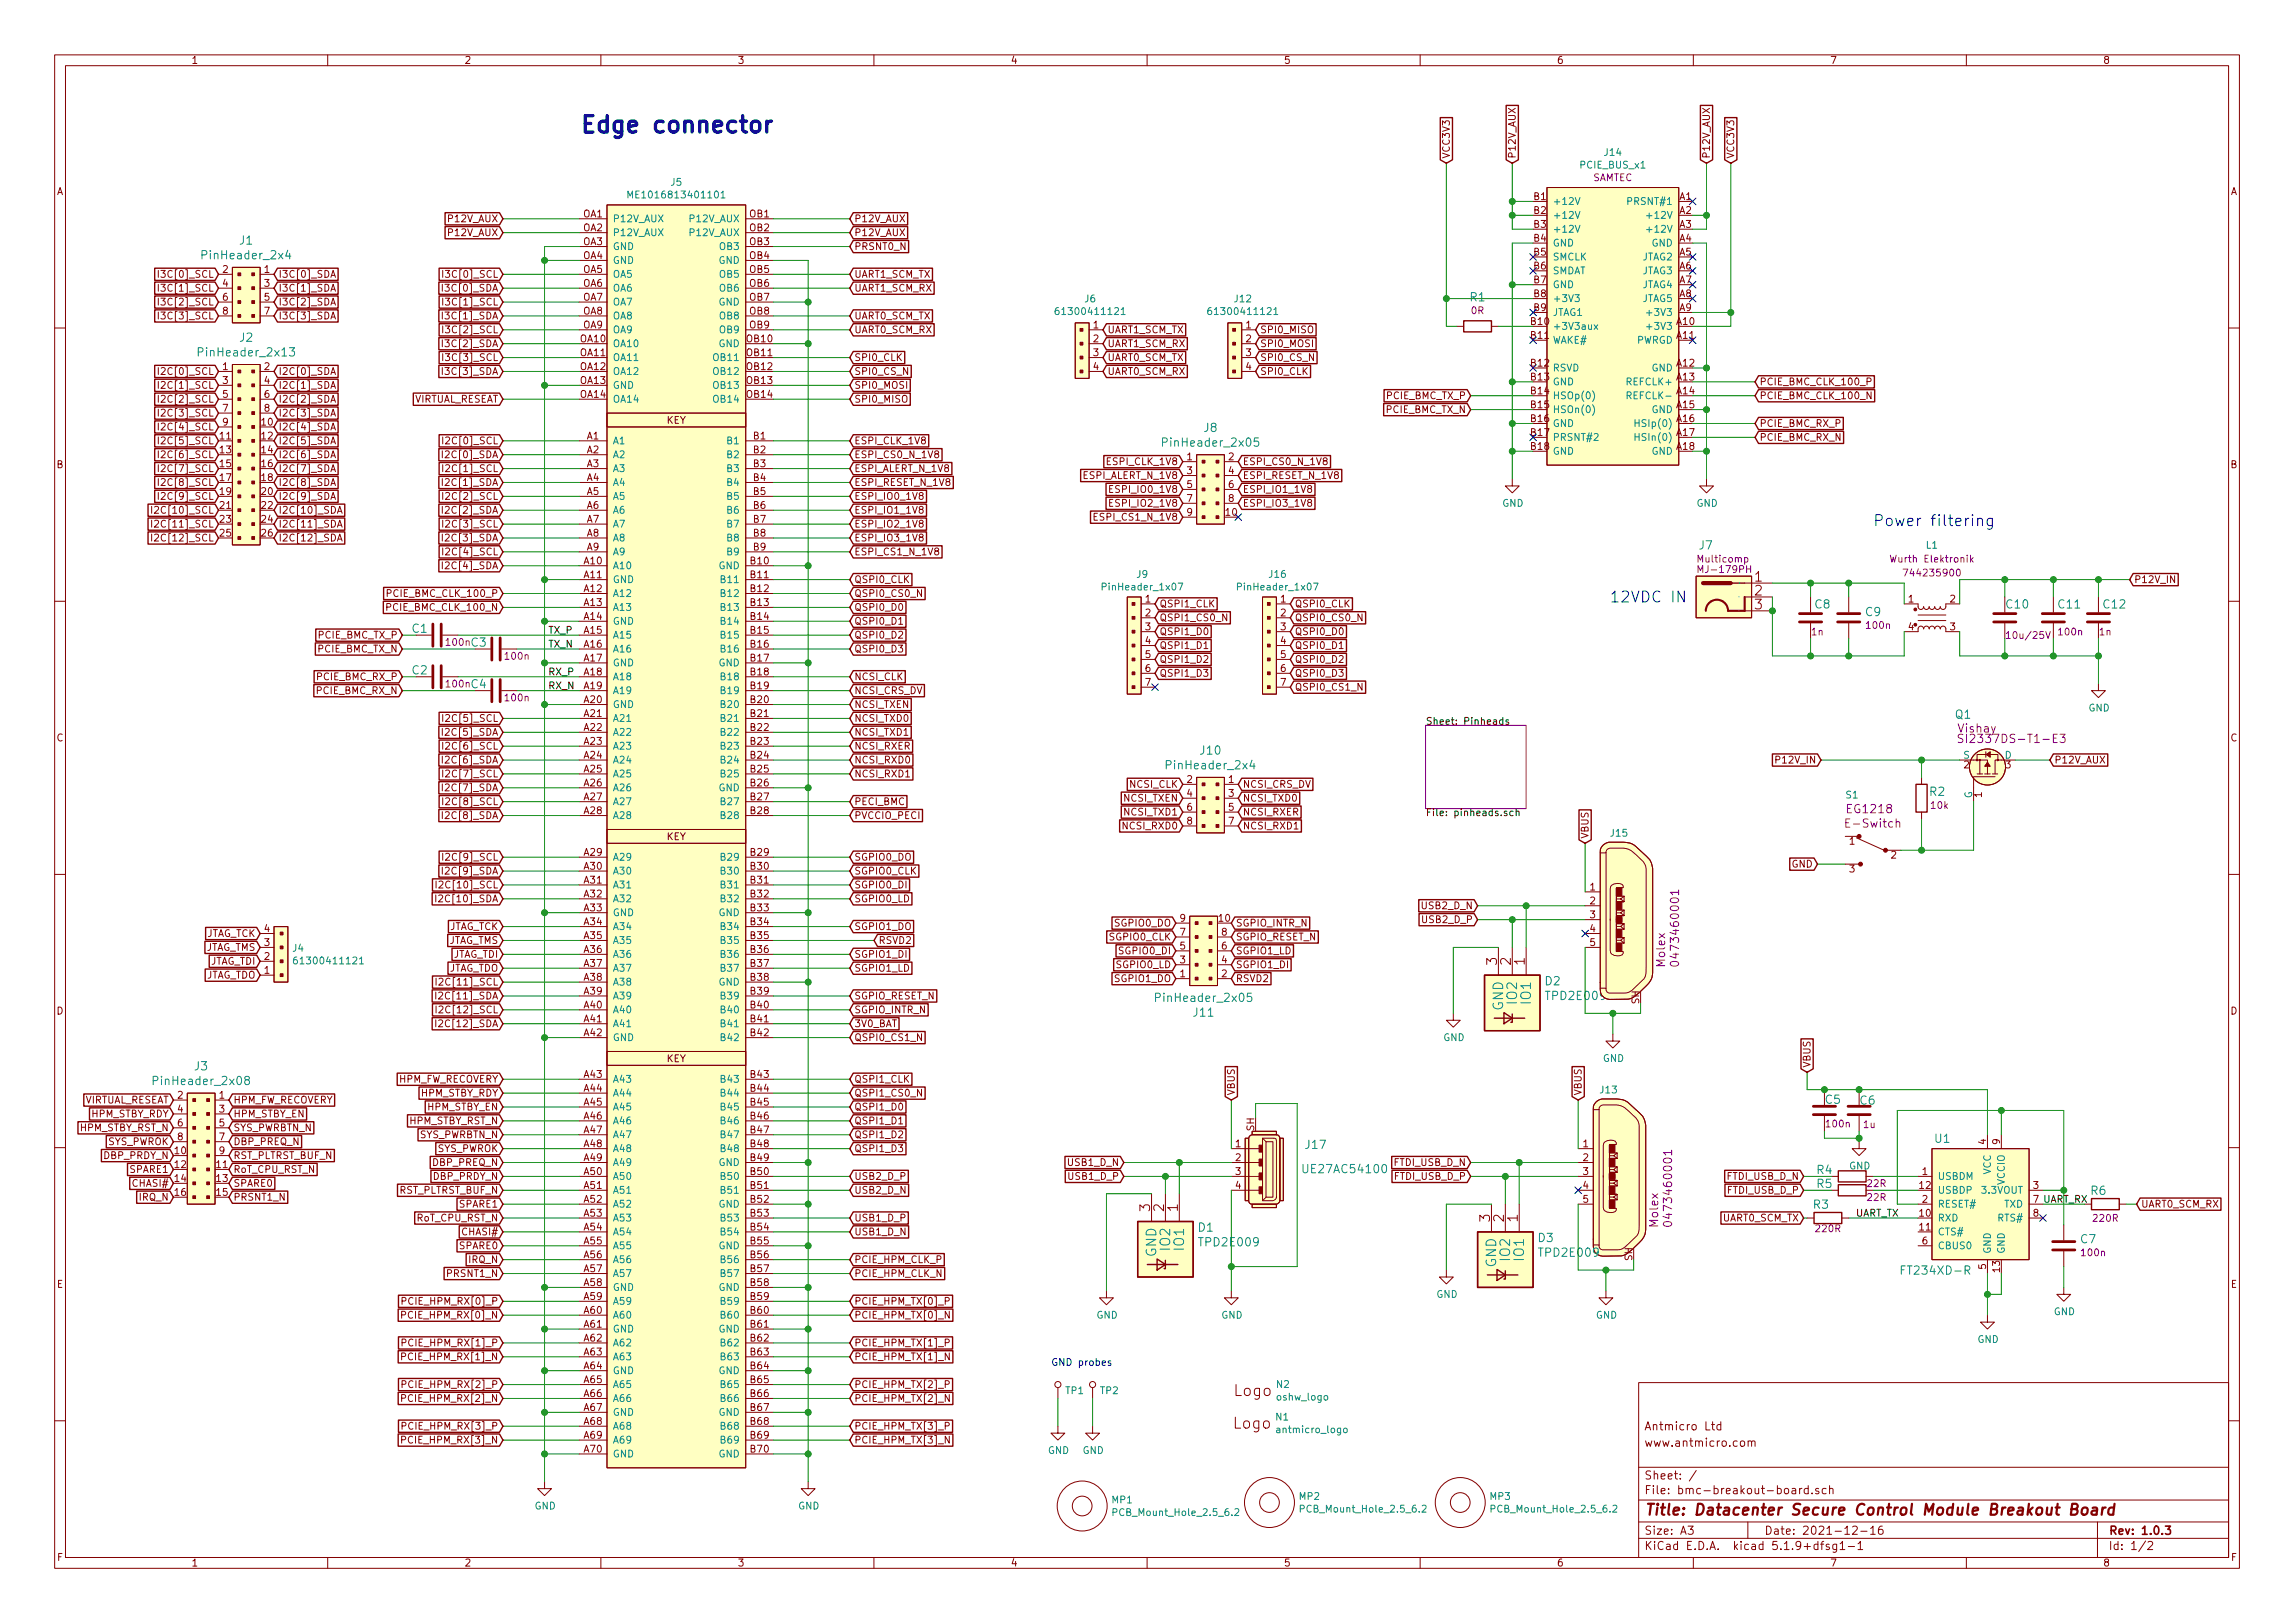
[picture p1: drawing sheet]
<svg xmlns="http://www.w3.org/2000/svg" width="420mm" height="297mm" viewBox="0 0 420 297" stroke-linecap="round" stroke-linejoin="round" font-family="sans-serif">
<defs><g id="words">
<text font-size="4.2" fill="#0000c2" x="106" y="24.3">Edge connector</text>
<g font-size="2.8" fill="#0000c2">
<text x="342.9" y="96.3">Power filtering</text>
<text x="294.6" y="110.3">12VDC IN</text>
</g>
<g font-size="2.8" fill="#840000">
<text x="226" y="255.5">Logo</text>
<text x="225.8" y="261.5">Logo</text>
<text x="301" y="277.3">Title: Datacenter Secure Control Module Breakout Board</text>
</g>
<g font-size="2.5" fill="#840000">
<text x="321.3" y="106.5">1</text>
<text x="321.3" y="109">2</text>
<text x="321.3" y="111.5">3</text>
<text x="274.1" y="176.6" transform="rotate(-90 274.1 176.6)">3</text>
<text x="276.6" y="176.6" transform="rotate(-90 276.6 176.6)">2</text>
<text x="279.1" y="176.6" transform="rotate(-90 279.1 176.6)">1</text>
<text x="210.6" y="221.7" transform="rotate(-90 210.6 221.7)">3</text>
<text x="213.1" y="221.7" transform="rotate(-90 213.1 221.7)">2</text>
<text x="215.6" y="221.7" transform="rotate(-90 215.6 221.7)">1</text>
<text x="272.8" y="223.6" transform="rotate(-90 272.8 223.6)">3</text>
<text x="275.3" y="223.6" transform="rotate(-90 275.3 223.6)">2</text>
<text x="277.9" y="223.6" transform="rotate(-90 277.9 223.6)">1</text>
</g>
<g font-size="2.5" fill="#008484">
<text x="275.2" y="185" transform="rotate(-90 275.2 185)">GND</text>
<text x="277.7" y="183.5" transform="rotate(-90 277.7 183.5)">IO2</text>
<text x="280.3" y="183.5" transform="rotate(-90 280.3 183.5)">IO1</text>
<text x="211.7" y="230.1" transform="rotate(-90 211.7 230.1)">GND</text>
<text x="214.2" y="228.6" transform="rotate(-90 214.2 228.6)">IO2</text>
<text x="216.8" y="228.6" transform="rotate(-90 216.8 228.6)">IO1</text>
<text x="273.9" y="232" transform="rotate(-90 273.9 232)">GND</text>
<text x="276.5" y="230.5" transform="rotate(-90 276.5 230.5)">IO2</text>
<text x="279" y="230.5" transform="rotate(-90 279 230.5)">IO1</text>
</g>
<g font-size="2.1" fill="#008484">
<text x="37.5" y="47.5">PinHeader_2x4</text>
<text x="43.9" y="44.8">J1</text>
<text x="269.2" y="55.2">R1</text>
<text x="36.9" y="65.2">PinHeader_2x13</text>
<text x="43.9" y="62.5">J2</text>
<text x="213.4" y="81.7">PinHeader_2x05</text>
<text x="220.4" y="79.1">J8</text>
<text x="311.1" y="100.6">J7</text>
<text x="332.3" y="111.4">C8</text>
<text x="341.6" y="112.8">C9</text>
<text x="367.4" y="111.4">C10</text>
<text x="376.9" y="111.4">C11</text>
<text x="385.2" y="111.4">C12</text>
<text x="75.5" y="115.8">C1</text>
<text x="86.3" y="118.3">C3</text>
<text x="75.5" y="123.4">C2</text>
<text x="86.3" y="126">C4</text>
<text x="358" y="131.5">Q1</text>
<text x="214" y="140.8">PinHeader_2x4</text>
<text x="219.9" y="138.1">J10</text>
<text x="353.3" y="145.7">R2</text>
<text x="212.1" y="183.4">PinHeader_2x05</text>
<text x="282.9" y="180.3">D2</text>
<text x="283.3" y="183">TPD2E009</text>
<text x="218.6" y="186.1">J11</text>
<text x="35.6" y="195.9">J3</text>
<text x="28.6" y="198.6">PinHeader_2x08</text>
<text x="334.2" y="202">C5</text>
<text x="340.6" y="202.2">C6</text>
<text x="354.3" y="209.2">U1</text>
<text x="239" y="214.7">UE27AC54100</text>
<text x="239.1" y="210.3">J17</text>
<text x="332.7" y="214.9">R4</text>
<text x="332" y="221.2">R3</text>
<text x="332.7" y="217.4">R5</text>
<text x="382.8" y="218.7">R6</text>
<text x="219.4" y="225.4">D1</text>
<text x="281.6" y="227.3">D3</text>
<text x="380.9" y="227.5">C7</text>
<text x="219.8" y="228.1">TPD2E009</text>
<text x="282" y="230">TPD2E009</text>
<text x="348.7" y="233.3">FT234XD-R</text>
</g>
<g font-size="2.1" fill="#840084">
<text x="358.5" y="134.1">Vishay</text>
<text x="360.2" y="136">SI2337DS-T1-E3</text>
<text x="338.4" y="148.8">EG1218</text>
<text x="338.4" y="151.5">E-Switch</text>
<text x="304.9" y="176.9" transform="rotate(-90 304.9 176.9)">Molex</text>
<text x="307.4" y="175.8" transform="rotate(-90 307.4 175.8)">0473460001</text>
<text x="303.6" y="224.5" transform="rotate(-90 303.6 224.5)">Molex</text>
<text x="306.1" y="223.4" transform="rotate(-90 306.1 223.4)">0473460001</text>
</g>
<g font-size="2.1" fill="#840000">
<text x="301" y="261.8">Antmicro Ltd</text>
<text x="301" y="264.8">www.antmicro.com</text>
<text x="301" y="273.5">File: bmc-breakout-board.sch</text>
<text x="301" y="270.8">Sheet: /</text>
<text x="301" y="280.9">Size: A3</text>
<text x="323" y="280.9">Date: 2021-12-16</text>
<text x="386" y="280.9">Rev: 1.0.3</text>
<text x="301" y="283.7">KiCad E.D.A. kicad 5.1.9+dfsg1-1</text>
<text x="386" y="283.7">Id: 1/2</text>
</g>
<g font-size="1.8" fill="#840000">
<text x="35" y="11.7">1</text>
<text x="85" y="11.7">2</text>
<text x="135" y="11.7">3</text>
<text x="185" y="11.7">4</text>
<text x="235" y="11.7">5</text>
<text x="285" y="11.7">6</text>
<text x="335" y="11.7">7</text>
<text x="385" y="11.7">8</text>
<text x="265.4" y="29.1" transform="rotate(-90 265.4 29.1)">VCC3V3</text>
<text x="277.5" y="29.1" transform="rotate(-90 277.5 29.1)">P12V_AUX</text>
<text x="313.1" y="29.1" transform="rotate(-90 313.1 29.1)">P12V_AUX</text>
<text x="317.5" y="29.1" transform="rotate(-90 317.5 29.1)">VCC3V3</text>
<text x="10.4" y="35.7">A</text>
<text x="408.4" y="35.7">A</text>
<text x="82.2" y="40.7">P12V_AUX</text>
<text x="106.8" y="39.8">OA1</text>
<text x="137.3" y="39.8">OB1</text>
<text x="156.4" y="40.7">P12V_AUX</text>
<text x="280.8" y="36.6">B1</text>
<text x="280.8" y="39.2">B2</text>
<text x="280.8" y="41.7">B3</text>
<text x="307.5" y="36.6">A1</text>
<text x="307.5" y="39.2">A2</text>
<text x="307.5" y="41.7">A3</text>
<text x="82.2" y="43.2">P12V_AUX</text>
<text x="106.8" y="42.3">OA2</text>
<text x="106.8" y="44.9">OA3</text>
<text x="106.8" y="47.4">OA4</text>
<text x="137.3" y="42.3">OB2</text>
<text x="137.3" y="44.9">OB3</text>
<text x="137.3" y="47.4">OB4</text>
<text x="156.4" y="43.2">P12V_AUX</text>
<text x="156.4" y="45.8">PRSNT0_N</text>
<text x="280.8" y="44.2">B4</text>
<text x="280.8" y="46.8">B5</text>
<text x="307.5" y="44.2">A4</text>
<text x="307.5" y="46.8">A5</text>
<text x="29.8" y="50.8">I3C[0]_SCL</text>
<text x="29.8" y="53.4">I3C[1]_SCL</text>
<text x="40.8" y="49.9">2</text>
<text x="40.8" y="52.5">4</text>
<text x="48.4" y="49.9">1</text>
<text x="48.4" y="52.5">3</text>
<text x="51" y="50.8">I3C[0]_SDA</text>
<text x="51" y="53.4">I3C[1]_SDA</text>
<text x="81.7" y="53.4">I3C[0]_SDA</text>
<text x="81.9" y="50.8">I3C[0]_SCL</text>
<text x="106.8" y="49.9">OA5</text>
<text x="106.8" y="52.5">OA6</text>
<text x="137.3" y="49.9">OB5</text>
<text x="137.3" y="52.5">OB6</text>
<text x="156.4" y="53.4">UART1_SCM_RX</text>
<text x="156.4" y="50.8">UART1_SCM_TX</text>
<text x="280.8" y="49.3">B6</text>
<text x="280.8" y="51.9">B7</text>
<text x="307.5" y="49.3">A6</text>
<text x="307.5" y="51.9">A7</text>
<text x="29.8" y="55.9">I3C[2]_SCL</text>
<text x="29.8" y="58.5">I3C[3]_SCL</text>
<text x="40.8" y="55">6</text>
<text x="40.8" y="57.6">8</text>
<text x="48.4" y="55">5</text>
<text x="48.4" y="57.6">7</text>
<text x="51" y="55.9">I3C[2]_SDA</text>
<text x="51" y="58.5">I3C[3]_SDA</text>
<text x="81.7" y="58.5">I3C[1]_SDA</text>
<text x="81.9" y="55.9">I3C[1]_SCL</text>
<text x="106.8" y="55">OA7</text>
<text x="106.8" y="57.6">OA8</text>
<text x="137.3" y="55">OB7</text>
<text x="137.3" y="57.6">OB8</text>
<text x="156.4" y="58.5">UART0_SCM_TX</text>
<text x="280.3" y="59.5">B10</text>
<text x="280.8" y="54.4">B8</text>
<text x="280.8" y="56.9">B9</text>
<text x="307" y="59.5">A10</text>
<text x="307.5" y="54.4">A8</text>
<text x="307.5" y="56.9">A9</text>
<text x="81.7" y="63.5">I3C[2]_SDA</text>
<text x="81.9" y="61">I3C[2]_SCL</text>
<text x="106.3" y="62.6">OA10</text>
<text x="106.3" y="65.2">OA11</text>
<text x="106.8" y="60.1">OA9</text>
<text x="136.8" y="62.6">OB10</text>
<text x="136.8" y="65.2">OB11</text>
<text x="137.3" y="60.1">OB9</text>
<text x="156.4" y="61">UART0_SCM_RX</text>
<text x="200.2" y="60.1">1</text>
<text x="200.2" y="62.6">2</text>
<text x="200.2" y="65.2">3</text>
<text x="202.7" y="63.5">UART1_SCM_RX</text>
<text x="202.7" y="61">UART1_SCM_TX</text>
<text x="228.1" y="60.1">1</text>
<text x="228.1" y="62.6">2</text>
<text x="228.1" y="65.2">3</text>
<text x="230.7" y="63.5">SPI0_MOSI</text>
<text x="230.7" y="61">SPI0_MISO</text>
<text x="280.3" y="62">B11</text>
<text x="307" y="62">A11</text>
<text x="29.8" y="68.6">I2C[0]_SCL</text>
<text x="29.8" y="71.2">I2C[1]_SCL</text>
<text x="40.8" y="67.7">1</text>
<text x="40.8" y="70.3">3</text>
<text x="48.4" y="67.7">2</text>
<text x="48.4" y="70.3">4</text>
<text x="51" y="68.6">I2C[0]_SDA</text>
<text x="51" y="71.2">I2C[1]_SDA</text>
<text x="81.7" y="68.6">I3C[3]_SDA</text>
<text x="81.9" y="66.1">I3C[3]_SCL</text>
<text x="106.3" y="67.7">OA12</text>
<text x="106.3" y="70.3">OA13</text>
<text x="136.8" y="67.7">OB12</text>
<text x="136.8" y="70.3">OB13</text>
<text x="156.4" y="66.1">SPI0_CLK</text>
<text x="156.4" y="71.2">SPI0_MOSI</text>
<text x="156.4" y="68.6">SPI0_CS_N</text>
<text x="200.2" y="67.7">4</text>
<text x="202.7" y="68.6">UART0_SCM_RX</text>
<text x="202.7" y="66.1">UART0_SCM_TX</text>
<text x="228.1" y="67.7">4</text>
<text x="230.7" y="68.6">SPI0_CLK</text>
<text x="230.7" y="66.1">SPI0_CS_N</text>
<text x="280.3" y="67.1">B12</text>
<text x="280.3" y="69.6">B13</text>
<text x="307" y="67.1">A12</text>
<text x="307" y="69.6">A13</text>
<text x="322.1" y="70.5">PCIE_BMC_CLK_100_P</text>
<text x="29.8" y="76.2">I2C[3]_SCL</text>
<text x="29.8" y="73.7">I2C[2]_SCL</text>
<text x="40.8" y="72.8">5</text>
<text x="40.8" y="75.3">7</text>
<text x="40.8" y="77.9">9</text>
<text x="47.9" y="77.9">10</text>
<text x="48.4" y="72.8">6</text>
<text x="48.4" y="75.3">8</text>
<text x="51" y="76.2">I2C[3]_SDA</text>
<text x="51" y="73.7">I2C[2]_SDA</text>
<text x="75.5" y="73.7">VIRTUAL_RESEAT</text>
<text x="106.3" y="72.8">OA14</text>
<text x="122" y="77.6">KEY</text>
<text x="136.8" y="72.8">OB14</text>
<text x="156.4" y="73.7">SPI0_MISO</text>
<text x="253.8" y="75.6">PCIE_BMC_TX_N</text>
<text x="253.9" y="73.1">PCIE_BMC_TX_P</text>
<text x="280.3" y="72.2">B14</text>
<text x="280.3" y="74.7">B15</text>
<text x="280.3" y="77.3">B16</text>
<text x="307" y="72.2">A14</text>
<text x="307" y="74.7">A15</text>
<text x="307" y="77.3">A16</text>
<text x="322.1" y="73.1">PCIE_BMC_CLK_100_N</text>
<text x="29.8" y="78.8">I2C[4]_SCL</text>
<text x="29.8" y="81.3">I2C[5]_SCL</text>
<text x="29.8" y="83.9">I2C[6]_SCL</text>
<text x="40.3" y="80.4">11</text>
<text x="40.3" y="83">13</text>
<text x="47.9" y="80.4">12</text>
<text x="47.9" y="83">14</text>
<text x="51" y="78.8">I2C[4]_SDA</text>
<text x="51" y="81.3">I2C[5]_SDA</text>
<text x="51" y="83.9">I2C[6]_SDA</text>
<text x="81.7" y="83.9">I2C[0]_SDA</text>
<text x="81.9" y="81.3">I2C[0]_SCL</text>
<text x="107.5" y="80.4">A1</text>
<text x="107.5" y="83">A2</text>
<text x="137.9" y="80.4">B1</text>
<text x="137.9" y="83">B2</text>
<text x="156.4" y="83.9">ESPI_CS0_N_1V8</text>
<text x="156.4" y="81.3">ESPI_CLK_1V8</text>
<text x="280.3" y="79.8">B17</text>
<text x="280.3" y="82.3">B18</text>
<text x="307" y="79.8">A17</text>
<text x="307" y="82.3">A18</text>
<text x="322.1" y="80.7">PCIE_BMC_RX_N</text>
<text x="322.1" y="78.1">PCIE_BMC_RX_P</text>
<text x="10.4" y="85.7">B</text>
<text x="29.8" y="86.4">I2C[7]_SCL</text>
<text x="29.8" y="88.9">I2C[8]_SCL</text>
<text x="40.3" y="85.5">15</text>
<text x="40.3" y="88">17</text>
<text x="47.9" y="85.5">16</text>
<text x="47.9" y="88">18</text>
<text x="51" y="86.4">I2C[7]_SDA</text>
<text x="51" y="88.9">I2C[8]_SDA</text>
<text x="81.7" y="88.9">I2C[1]_SDA</text>
<text x="81.9" y="86.4">I2C[1]_SCL</text>
<text x="107.5" y="85.5">A3</text>
<text x="107.5" y="88">A4</text>
<text x="137.9" y="85.5">B3</text>
<text x="137.9" y="88">B4</text>
<text x="156.4" y="88.9">ESPI_RESET_N_1V8</text>
<text x="156.4" y="86.4">ESPI_ALERT_N_1V8</text>
<text x="198.5" y="87.7">ESPI_ALERT_N_1V8</text>
<text x="203" y="85.1">ESPI_CLK_1V8</text>
<text x="217.3" y="84.2">1</text>
<text x="217.3" y="86.8">3</text>
<text x="217.3" y="89.3">5</text>
<text x="224.9" y="84.2">2</text>
<text x="224.9" y="86.8">4</text>
<text x="224.9" y="89.3">6</text>
<text x="227.5" y="85.1">ESPI_CS0_N_1V8</text>
<text x="227.5" y="87.7">ESPI_RESET_N_1V8</text>
<text x="408.4" y="85.7">B</text>
<text x="28.8" y="94">I2C[10]_SCL</text>
<text x="29.8" y="91.5">I2C[9]_SCL</text>
<text x="40.3" y="90.6">19</text>
<text x="40.3" y="93.1">21</text>
<text x="40.3" y="95.7">23</text>
<text x="47.9" y="90.6">20</text>
<text x="47.9" y="93.1">22</text>
<text x="47.9" y="95.7">24</text>
<text x="51" y="94">I2C[10]_SDA</text>
<text x="51" y="91.5">I2C[9]_SDA</text>
<text x="81.7" y="94">I2C[2]_SDA</text>
<text x="81.9" y="91.5">I2C[2]_SCL</text>
<text x="107.5" y="90.6">A5</text>
<text x="107.5" y="93.1">A6</text>
<text x="107.5" y="95.7">A7</text>
<text x="137.9" y="90.6">B5</text>
<text x="137.9" y="93.1">B6</text>
<text x="137.9" y="95.7">B7</text>
<text x="156.4" y="91.5">ESPI_IO0_1V8</text>
<text x="156.4" y="94">ESPI_IO1_1V8</text>
<text x="200.9" y="95.3">ESPI_CS1_N_1V8</text>
<text x="203.8" y="92.7">ESPI_IO2_1V8</text>
<text x="203.8" y="90.2">ESPI_IO0_1V8</text>
<text x="217.3" y="91.9">7</text>
<text x="217.3" y="94.4">9</text>
<text x="224.5" y="94.4">10</text>
<text x="224.9" y="91.9">8</text>
<text x="227.5" y="92.7">ESPI_IO3_1V8</text>
<text x="227.5" y="90.2">ESPI_IO1_1V8</text>
<text x="28.8" y="96.6">I2C[11]_SCL</text>
<text x="28.8" y="99.1">I2C[12]_SCL</text>
<text x="40.3" y="98.2">25</text>
<text x="47.9" y="98.2">26</text>
<text x="51" y="96.6">I2C[11]_SDA</text>
<text x="51" y="99.1">I2C[12]_SDA</text>
<text x="81.7" y="99.1">I2C[3]_SDA</text>
<text x="81.9" y="96.6">I2C[3]_SCL</text>
<text x="81.9" y="101.6">I2C[4]_SCL</text>
<text x="107.5" y="98.2">A8</text>
<text x="107.5" y="100.7">A9</text>
<text x="137.9" y="98.2">B8</text>
<text x="137.9" y="100.7">B9</text>
<text x="156.4" y="96.6">ESPI_IO2_1V8</text>
<text x="156.4" y="99.1">ESPI_IO3_1V8</text>
<text x="156.4" y="101.6">ESPI_CS1_N_1V8</text>
<text x="81.7" y="104.2">I2C[4]_SDA</text>
<text x="107" y="103.3">A10</text>
<text x="107" y="105.8">A11</text>
<text x="137.4" y="103.3">B10</text>
<text x="137.4" y="105.8">B11</text>
<text x="156.4" y="106.7">QSPI0_CLK</text>
<text x="390.7" y="106.7">P12V_IN</text>
<text x="71.3" y="111.8">PCIE_BMC_CLK_100_N</text>
<text x="71.4" y="109.3">PCIE_BMC_CLK_100_P</text>
<text x="107" y="108.4">A12</text>
<text x="107" y="110.9">A13</text>
<text x="107" y="113.4">A14</text>
<text x="137.4" y="108.4">B12</text>
<text x="137.4" y="110.9">B13</text>
<text x="137.4" y="113.4">B14</text>
<text x="156.4" y="111.8">QSPI0_D0</text>
<text x="156.4" y="109.3">QSPI0_CS0_N</text>
<text x="209.7" y="110.3">1</text>
<text x="209.7" y="112.8">2</text>
<text x="212.2" y="111.2">QSPI1_CLK</text>
<text x="212.2" y="113.7">QSPI1_CS0_N</text>
<text x="234.5" y="110.3">1</text>
<text x="234.5" y="112.8">2</text>
<text x="237" y="111.2">QSPI0_CLK</text>
<text x="237" y="113.7">QSPI0_CS0_N</text>
<text x="349.4" y="110.3">1</text>
<text x="357" y="110.3">2</text>
<text x="58.2" y="119.4">PCIE_BMC_TX_N</text>
<text x="58.3" y="116.9">PCIE_BMC_TX_P</text>
<text x="107" y="116">A15</text>
<text x="107" y="118.5">A16</text>
<text x="137.4" y="116">B15</text>
<text x="137.4" y="118.5">B16</text>
<text x="156.4" y="114.3">QSPI0_D1</text>
<text x="156.4" y="116.9">QSPI0_D2</text>
<text x="156.4" y="119.4">QSPI0_D3</text>
<text x="209.7" y="115.4">3</text>
<text x="209.7" y="117.9">4</text>
<text x="212.2" y="118.8">QSPI1_D1</text>
<text x="212.2" y="116.2">QSPI1_D0</text>
<text x="234.5" y="115.4">3</text>
<text x="234.5" y="117.9">4</text>
<text x="237" y="116.2">QSPI0_D0</text>
<text x="237" y="118.8">QSPI0_D1</text>
<text x="349.4" y="115.4">4</text>
<text x="357" y="115.4">3</text>
<text x="58.1" y="124.5">PCIE_BMC_RX_P</text>
<text x="107" y="121.1">A17</text>
<text x="107" y="123.6">A18</text>
<text x="137.4" y="121.1">B17</text>
<text x="137.4" y="123.6">B18</text>
<text x="156.4" y="124.5">NCSI_CLK</text>
<text x="209.7" y="120.4">5</text>
<text x="209.7" y="123">6</text>
<text x="209.7" y="125.5">7</text>
<text x="212.2" y="121.3">QSPI1_D2</text>
<text x="212.2" y="123.9">QSPI1_D3</text>
<text x="234.5" y="120.4">5</text>
<text x="234.5" y="123">6</text>
<text x="234.5" y="125.5">7</text>
<text x="237" y="121.3">QSPI0_D2</text>
<text x="237" y="123.9">QSPI0_D3</text>
<text x="58" y="127">PCIE_BMC_RX_N</text>
<text x="107" y="126.1">A19</text>
<text x="107" y="128.7">A20</text>
<text x="107" y="131.2">A21</text>
<text x="137.4" y="126.1">B19</text>
<text x="137.4" y="128.7">B20</text>
<text x="137.4" y="131.2">B21</text>
<text x="156.4" y="129.6">NCSI_TXEN</text>
<text x="156.4" y="127">NCSI_CRS_DV</text>
<text x="237" y="126.4">QSPI0_CS1_N</text>
<text x="10.4" y="135.7">C</text>
<text x="81.7" y="134.7">I2C[5]_SDA</text>
<text x="81.9" y="137.2">I2C[6]_SCL</text>
<text x="81.9" y="132.1">I2C[5]_SCL</text>
<text x="107" y="133.8">A22</text>
<text x="107" y="136.3">A23</text>
<text x="137.4" y="133.8">B22</text>
<text x="137.4" y="136.3">B23</text>
<text x="156.4" y="137.2">NCSI_RXER</text>
<text x="156.4" y="132.1">NCSI_TXD0</text>
<text x="156.4" y="134.7">NCSI_TXD1</text>
<text x="408.4" y="135.7">C</text>
<text x="81.7" y="139.7">I2C[6]_SDA</text>
<text x="81.9" y="142.3">I2C[7]_SCL</text>
<text x="107" y="138.8">A24</text>
<text x="107" y="141.4">A25</text>
<text x="107" y="143.9">A26</text>
<text x="137.4" y="138.8">B24</text>
<text x="137.4" y="141.4">B25</text>
<text x="137.4" y="143.9">B26</text>
<text x="156.4" y="142.3">NCSI_RXD1</text>
<text x="156.4" y="139.7">NCSI_RXD0</text>
<text x="217.3" y="143.3">2</text>
<text x="224.9" y="143.3">1</text>
<text x="325.5" y="139.7">P12V_IN</text>
<text x="359.6" y="140.6">2</text>
<text x="367.2" y="140.6">3</text>
<text x="376.1" y="139.7">P12V_AUX</text>
<text x="81.7" y="144.8">I2C[7]_SDA</text>
<text x="81.7" y="149.9">I2C[8]_SDA</text>
<text x="81.9" y="147.4">I2C[8]_SCL</text>
<text x="107" y="146.5">A27</text>
<text x="107" y="149">A28</text>
<text x="137.4" y="146.5">B27</text>
<text x="137.4" y="149">B28</text>
<text x="156.4" y="149.9">PVCCIO_PECI</text>
<text x="156.4" y="147.4">PECI_BMC</text>
<text x="205.8" y="146.7">NCSI_TXEN</text>
<text x="206" y="149.3">NCSI_TXD1</text>
<text x="206.9" y="144.2">NCSI_CLK</text>
<text x="217.3" y="145.8">4</text>
<text x="217.3" y="148.4">6</text>
<text x="224.9" y="145.8">3</text>
<text x="224.9" y="148.4">5</text>
<text x="227.5" y="144.2">NCSI_CRS_DV</text>
<text x="227.5" y="146.7">NCSI_TXD0</text>
<text x="227.5" y="149.3">NCSI_RXER</text>
<text x="362.8" y="145.9" transform="rotate(-90 362.8 145.9)">1</text>
<text x="122" y="153.8">KEY</text>
<text x="205.8" y="151.8">NCSI_RXD0</text>
<text x="217.3" y="150.9">8</text>
<text x="224.9" y="150.9">7</text>
<text x="227.5" y="151.8">NCSI_RXD1</text>
<text x="290.8" y="153.6" transform="rotate(-90 290.8 153.6)">VBUS</text>
<text x="338.6" y="154.6">1</text>
<text x="81.7" y="160.1">I2C[9]_SDA</text>
<text x="81.9" y="157.5">I2C[9]_SCL</text>
<text x="107" y="156.6">A29</text>
<text x="107" y="159.2">A30</text>
<text x="107" y="161.7">A31</text>
<text x="137.4" y="156.6">B29</text>
<text x="137.4" y="159.2">B30</text>
<text x="137.4" y="161.7">B31</text>
<text x="156.4" y="160.1">SGPIO0_CLK</text>
<text x="156.4" y="157.5">SGPIO0_DO</text>
<text x="328" y="158.8">GND</text>
<text x="338.6" y="159.7">3</text>
<text x="346.2" y="157.1">2</text>
<text x="80.7" y="165.1">I2C[10]_SDA</text>
<text x="80.9" y="162.6">I2C[10]_SCL</text>
<text x="107" y="164.2">A32</text>
<text x="107" y="166.8">A33</text>
<text x="137.4" y="164.2">B32</text>
<text x="137.4" y="166.8">B33</text>
<text x="156.4" y="165.1">SGPIO0_LD</text>
<text x="156.4" y="162.6">SGPIO0_DI</text>
<text x="260.5" y="166.4">USB2_D_N</text>
<text x="291.1" y="163">1</text>
<text x="291.1" y="165.5">2</text>
<text x="37.5" y="171.5">JTAG_TCK</text>
<text x="48.4" y="173.1">3</text>
<text x="48.4" y="170.6">4</text>
<text x="81.9" y="172.8">JTAG_TMS</text>
<text x="81.9" y="170.2">JTAG_TCK</text>
<text x="107" y="169.3">A34</text>
<text x="107" y="171.9">A35</text>
<text x="137.4" y="169.3">B34</text>
<text x="137.4" y="171.9">B35</text>
<text x="156.4" y="170.2">SGPIO1_DO</text>
<text x="160.8" y="172.8">RSVD2</text>
<text x="203.3" y="172.1">SGPIO0_CLK</text>
<text x="204.2" y="169.6">SGPIO0_DO</text>
<text x="216.1" y="173.8">5</text>
<text x="216.1" y="171.2">7</text>
<text x="216.1" y="168.7">9</text>
<text x="223.2" y="168.7">10</text>
<text x="223.7" y="173.8">6</text>
<text x="223.7" y="171.2">8</text>
<text x="226.2" y="172.1">SGPIO_RESET_N</text>
<text x="226.2" y="169.6">SGPIO_INTR_N</text>
<text x="260.6" y="168.9">USB2_D_P</text>
<text x="291.1" y="168.1">3</text>
<text x="291.1" y="170.6">4</text>
<text x="291.1" y="173.1">5</text>
<text x="37.4" y="174">JTAG_TMS</text>
<text x="37.4" y="179.1">JTAG_TDO</text>
<text x="38.3" y="176.6">JTAG_TDI</text>
<text x="48.4" y="178.2">1</text>
<text x="48.4" y="175.7">2</text>
<text x="81.9" y="177.8">JTAG_TDO</text>
<text x="82.7" y="175.3">JTAG_TDI</text>
<text x="107" y="174.4">A36</text>
<text x="107" y="176.9">A37</text>
<text x="107" y="179.5">A38</text>
<text x="137.4" y="174.4">B36</text>
<text x="137.4" y="176.9">B37</text>
<text x="137.4" y="179.5">B38</text>
<text x="156.4" y="177.8">SGPIO1_LD</text>
<text x="156.4" y="175.3">SGPIO1_DI</text>
<text x="204.2" y="179.7">SGPIO1_DO</text>
<text x="204.5" y="177.2">SGPIO0_LD</text>
<text x="205.1" y="174.7">SGPIO0_DI</text>
<text x="216.1" y="178.9">1</text>
<text x="216.1" y="176.3">3</text>
<text x="223.7" y="178.9">2</text>
<text x="223.7" y="176.3">4</text>
<text x="226.2" y="177.2">SGPIO1_DI</text>
<text x="226.2" y="174.7">SGPIO1_LD</text>
<text x="226.2" y="179.7">RSVD2</text>
<text x="10.4" y="185.7">D</text>
<text x="80.7" y="182.9">I2C[11]_SDA</text>
<text x="80.9" y="185.5">I2C[12]_SCL</text>
<text x="80.9" y="180.4">I2C[11]_SCL</text>
<text x="107" y="182">A39</text>
<text x="107" y="184.6">A40</text>
<text x="137.4" y="182">B39</text>
<text x="137.4" y="184.6">B40</text>
<text x="156.4" y="182.9">SGPIO_RESET_N</text>
<text x="156.4" y="185.5">SGPIO_INTR_N</text>
<text x="300.1" y="183.8" transform="rotate(-90 300.1 183.8)">SH</text>
<text x="408.4" y="185.7">D</text>
<text x="80.7" y="188">I2C[12]_SDA</text>
<text x="107" y="187.1">A41</text>
<text x="107" y="189.6">A42</text>
<text x="137.4" y="187.1">B41</text>
<text x="137.4" y="189.6">B42</text>
<text x="156.4" y="190.5">QSPI0_CS1_N</text>
<text x="156.4" y="188">3V0_BAT</text>
<text x="107" y="197.3">A43</text>
<text x="122" y="194.4">KEY</text>
<text x="137.4" y="197.3">B43</text>
<text x="331.5" y="195.5" transform="rotate(-90 331.5 195.5)">VBUS</text>
<text x="15.1" y="202">VIRTUAL_RESEAT</text>
<text x="32.5" y="201.1">2</text>
<text x="32.5" y="203.6">4</text>
<text x="40.2" y="201.1">1</text>
<text x="40.2" y="203.6">3</text>
<text x="42.7" y="202">HPM_FW_RECOVERY</text>
<text x="72.7" y="198.2">HPM_FW_RECOVERY</text>
<text x="76.9" y="200.7">HPM_STBY_RDY</text>
<text x="78.2" y="203.2">HPM_STBY_EN</text>
<text x="107" y="199.8">A44</text>
<text x="107" y="202.3">A45</text>
<text x="137.4" y="199.8">B44</text>
<text x="137.4" y="202.3">B45</text>
<text x="156.4" y="203.2">QSPI1_D0</text>
<text x="156.4" y="200.7">QSPI1_CS0_N</text>
<text x="156.4" y="198.2">QSPI1_CLK</text>
<text x="226.1" y="200.5" transform="rotate(-90 226.1 200.5)">VBUS</text>
<text x="289.6" y="200.5" transform="rotate(-90 289.6 200.5)">VBUS</text>
<text x="14.6" y="207">HPM_STBY_RST_N</text>
<text x="16.6" y="204.5">HPM_STBY_RDY</text>
<text x="19.7" y="209.6">SYS_PWROK</text>
<text x="32.5" y="206.2">6</text>
<text x="32.5" y="208.7">8</text>
<text x="40.2" y="206.2">5</text>
<text x="40.2" y="208.7">7</text>
<text x="42.7" y="204.5">HPM_STBY_EN</text>
<text x="42.7" y="209.6">DBP_PREQ_N</text>
<text x="42.7" y="207">SYS_PWRBTN_N</text>
<text x="74.9" y="205.8">HPM_STBY_RST_N</text>
<text x="76.7" y="208.3">SYS_PWRBTN_N</text>
<text x="107" y="204.9">A46</text>
<text x="107" y="207.4">A47</text>
<text x="107" y="210">A48</text>
<text x="137.4" y="204.9">B46</text>
<text x="137.4" y="207.4">B47</text>
<text x="137.4" y="210">B48</text>
<text x="156.4" y="208.3">QSPI1_D2</text>
<text x="156.4" y="205.8">QSPI1_D1</text>
<text x="226.2" y="210">1</text>
<text x="229.6" y="207" transform="rotate(-90 229.6 207)">SH</text>
<text x="289.8" y="210">1</text>
<text x="363.6" y="209.4" transform="rotate(-90 363.6 209.4)">4</text>
<text x="366.1" y="209.4" transform="rotate(-90 366.1 209.4)">9</text>
<text x="19.1" y="212.1">DBP_PRDY_N</text>
<text x="23.9" y="214.7">SPARE1</text>
<text x="32.1" y="211.2">10</text>
<text x="32.1" y="213.8">12</text>
<text x="39.7" y="213.8">11</text>
<text x="40.2" y="211.2">9</text>
<text x="42.7" y="214.7">RoT_CPU_RST_N</text>
<text x="42.7" y="212.1">RST_PLTRST_BUF_N</text>
<text x="79.3" y="213.4">DBP_PREQ_N</text>
<text x="79.4" y="215.9">DBP_PRDY_N</text>
<text x="80" y="210.9">SYS_PWROK</text>
<text x="107" y="212.5">A49</text>
<text x="107" y="215">A50</text>
<text x="137.4" y="212.5">B49</text>
<text x="137.4" y="215">B50</text>
<text x="156.4" y="215.9">USB2_D_P</text>
<text x="156.4" y="210.9">QSPI1_D3</text>
<text x="195.7" y="213.4">USB1_D_N</text>
<text x="195.8" y="215.9">USB1_D_P</text>
<text x="226.2" y="212.5">2</text>
<text x="226.2" y="215">3</text>
<text x="255.3" y="213.4">FTDI_USB_D_N</text>
<text x="255.4" y="215.9">FTDI_USB_D_P</text>
<text x="289.8" y="212.5">2</text>
<text x="289.8" y="215">3</text>
<text x="316.3" y="215.9">FTDI_USB_D_N</text>
<text x="351.9" y="215">1</text>
<text x="24.5" y="217.2">CHASI#</text>
<text x="25.6" y="219.7">IRQ_N</text>
<text x="32.1" y="216.3">14</text>
<text x="32.1" y="218.9">16</text>
<text x="39.7" y="216.3">13</text>
<text x="39.7" y="218.9">15</text>
<text x="42.7" y="217.2">SPARE0</text>
<text x="42.7" y="219.7">PRSNT1_N</text>
<text x="73" y="218.5">RST_PLTRST_BUF_N</text>
<text x="84.2" y="221">SPARE1</text>
<text x="107" y="217.6">A51</text>
<text x="107" y="220.1">A52</text>
<text x="137.4" y="217.6">B51</text>
<text x="137.4" y="220.1">B52</text>
<text x="156.4" y="218.5">USB2_D_N</text>
<text x="226.2" y="217.6">4</text>
<text x="289.8" y="217.6">4</text>
<text x="289.8" y="220.1">5</text>
<text x="316.3" y="218.5">FTDI_USB_D_P</text>
<text x="351.5" y="217.6">12</text>
<text x="351.9" y="220.1">2</text>
<text x="372.3" y="217.6">3</text>
<text x="391.9" y="221">UART0_SCM_RX</text>
<text x="76.4" y="223.6">RoT_CPU_RST_N</text>
<text x="84.8" y="226.1">CHASI#</text>
<text x="107" y="222.7">A53</text>
<text x="107" y="225.2">A54</text>
<text x="107" y="227.7">A55</text>
<text x="137.4" y="222.7">B53</text>
<text x="137.4" y="225.2">B54</text>
<text x="137.4" y="227.7">B55</text>
<text x="156.4" y="223.6">USB1_D_P</text>
<text x="156.4" y="226.1">USB1_D_N</text>
<text x="315.4" y="223.6">UART0_SCM_TX</text>
<text x="351.5" y="222.7">10</text>
<text x="351.5" y="225.2">11</text>
<text x="351.9" y="227.7">6</text>
<text x="372.3" y="222.7">8</text>
<text x="82" y="233.7">PRSNT1_N</text>
<text x="84.2" y="228.6">SPARE0</text>
<text x="85.9" y="231.2">IRQ_N</text>
<text x="107" y="230.3">A56</text>
<text x="107" y="232.8">A57</text>
<text x="137.4" y="230.3">B56</text>
<text x="137.4" y="232.8">B57</text>
<text x="156.4" y="233.7">PCIE_HPM_CLK_N</text>
<text x="156.4" y="231.2">PCIE_HPM_CLK_P</text>
<text x="298.8" y="230.7" transform="rotate(-90 298.8 230.7)">SH</text>
<text x="363.6" y="232.3" transform="rotate(-90 363.6 232.3)">5</text>
<text x="366.1" y="232.8" transform="rotate(-90 366.1 232.8)">13</text>
<text x="10.4" y="235.7">E</text>
<text x="74.5" y="238.8">PCIE_HPM_RX[0]_P</text>
<text x="107" y="235.4">A58</text>
<text x="107" y="237.9">A59</text>
<text x="137.4" y="235.4">B58</text>
<text x="137.4" y="237.9">B59</text>
<text x="156.4" y="238.8">PCIE_HPM_TX[0]_P</text>
<text x="408.4" y="235.7">E</text>
<text x="74.4" y="241.3">PCIE_HPM_RX[0]_N</text>
<text x="107" y="240.4">A60</text>
<text x="107" y="243">A61</text>
<text x="107" y="245.5">A62</text>
<text x="137.4" y="240.4">B60</text>
<text x="137.4" y="243">B61</text>
<text x="137.4" y="245.5">B62</text>
<text x="156.4" y="241.3">PCIE_HPM_TX[0]_N</text>
<text x="74.4" y="249">PCIE_HPM_RX[1]_N</text>
<text x="74.5" y="246.4">PCIE_HPM_RX[1]_P</text>
<text x="107" y="248.1">A63</text>
<text x="107" y="250.6">A64</text>
<text x="137.4" y="248.1">B63</text>
<text x="137.4" y="250.6">B64</text>
<text x="156.4" y="246.4">PCIE_HPM_TX[1]_P</text>
<text x="156.4" y="249">PCIE_HPM_TX[1]_N</text>
<text x="74.4" y="256.6">PCIE_HPM_RX[2]_N</text>
<text x="74.5" y="254">PCIE_HPM_RX[2]_P</text>
<text x="107" y="253.1">A65</text>
<text x="107" y="255.7">A66</text>
<text x="137.4" y="253.1">B65</text>
<text x="137.4" y="255.7">B66</text>
<text x="156.4" y="254">PCIE_HPM_TX[2]_P</text>
<text x="156.4" y="256.6">PCIE_HPM_TX[2]_N</text>
<text x="74.5" y="261.7">PCIE_HPM_RX[3]_P</text>
<text x="107" y="258.2">A67</text>
<text x="107" y="260.8">A68</text>
<text x="107" y="263.3">A69</text>
<text x="137.4" y="258.2">B67</text>
<text x="137.4" y="260.8">B68</text>
<text x="137.4" y="263.3">B69</text>
<text x="156.4" y="261.7">PCIE_HPM_TX[3]_P</text>
<text x="74.4" y="264.2">PCIE_HPM_RX[3]_N</text>
<text x="107" y="265.8">A70</text>
<text x="137.4" y="265.8">B70</text>
<text x="156.4" y="264.2">PCIE_HPM_TX[3]_N</text>
<text x="10.5" y="285.7">F</text>
<text x="35" y="286.7">1</text>
<text x="85" y="286.7">2</text>
<text x="135" y="286.7">3</text>
<text x="185" y="286.7">4</text>
<text x="235" y="286.7">5</text>
<text x="285" y="286.7">6</text>
<text x="335" y="286.7">7</text>
<text x="385" y="286.7">8</text>
<text x="408.5" y="285.7">F</text>
</g>
<g font-size="1.8" fill="#008484">
<text x="293.8" y="28.5">J14</text>
<text x="122.9" y="34">J5</text>
<text x="289.4" y="30.8">PCIE_BUS_x1</text>
<text x="112.1" y="40.7">P12V_AUX</text>
<text x="116.1" y="36.3">ME1016813401101</text>
<text x="126.5" y="40.7">P12V_AUX</text>
<text x="284.2" y="37.5">+12V</text>
<text x="284.2" y="40">+12V</text>
<text x="298.4" y="37.5">PRSNT#1</text>
<text x="302.1" y="40">+12V</text>
<text x="112.1" y="43.2">P12V_AUX</text>
<text x="112.1" y="45.8">GND</text>
<text x="126.5" y="43.2">P12V_AUX</text>
<text x="131.9" y="45.8">OB3</text>
<text x="284.2" y="42.6">+12V</text>
<text x="284.2" y="45.1">GND</text>
<text x="284.2" y="47.7">SMCLK</text>
<text x="300.6" y="47.7">JTAG2</text>
<text x="302.1" y="42.6">+12V</text>
<text x="302.4" y="45.1">GND</text>
<text x="112.1" y="48.3">GND</text>
<text x="112.1" y="50.8">OA5</text>
<text x="112.1" y="53.4">OA6</text>
<text x="131.6" y="48.3">GND</text>
<text x="131.9" y="50.8">OB5</text>
<text x="131.9" y="53.4">OB6</text>
<text x="284.2" y="50.2">SMDAT</text>
<text x="284.2" y="52.7">GND</text>
<text x="300.6" y="50.2">JTAG3</text>
<text x="300.6" y="52.7">JTAG4</text>
<text x="112.1" y="55.9">OA7</text>
<text x="112.1" y="58.5">OA8</text>
<text x="131.6" y="55.9">GND</text>
<text x="131.9" y="58.5">OB8</text>
<text x="194.2" y="57.6">61300411121</text>
<text x="198.6" y="55.3">J6</text>
<text x="222.1" y="57.6">61300411121</text>
<text x="226.1" y="55.3">J12</text>
<text x="284.2" y="55.3">+3V3</text>
<text x="284.2" y="57.8">JTAG1</text>
<text x="300.6" y="55.3">JTAG5</text>
<text x="302.1" y="57.8">+3V3</text>
<text x="112.1" y="63.5">OA10</text>
<text x="112.1" y="61">OA9</text>
<text x="131.6" y="63.5">GND</text>
<text x="131.9" y="61">OB9</text>
<text x="284.2" y="60.4">+3V3aux</text>
<text x="284.2" y="62.9">WAKE#</text>
<text x="299.5" y="62.9">PWRGD</text>
<text x="302.1" y="60.4">+3V3</text>
<text x="112.1" y="66.1">OA11</text>
<text x="112.1" y="68.6">OA12</text>
<text x="112.1" y="71.2">GND</text>
<text x="130.9" y="66.1">OB11</text>
<text x="130.9" y="68.6">OB12</text>
<text x="130.9" y="71.2">OB13</text>
<text x="284.2" y="68">RSVD</text>
<text x="284.2" y="70.5">GND</text>
<text x="298.1" y="70.5">REFCLK+</text>
<text x="302.4" y="68">GND</text>
<text x="112.1" y="73.7">OA14</text>
<text x="130.9" y="73.7">OB14</text>
<text x="284.2" y="73.1">HSOp(0)</text>
<text x="284.2" y="75.6">HSOn(0)</text>
<text x="298.6" y="73.1">REFCLK-</text>
<text x="302.4" y="75.6">GND</text>
<text x="112.1" y="81.3">A1</text>
<text x="112.1" y="83.9">A2</text>
<text x="133.2" y="81.3">B1</text>
<text x="133.2" y="83.9">B2</text>
<text x="284.2" y="78.1">GND</text>
<text x="284.2" y="80.7">PRSNT#2</text>
<text x="284.2" y="83.2">GND</text>
<text x="300.1" y="78.1">HSIp(0)</text>
<text x="300.1" y="80.7">HSIn(0)</text>
<text x="302.4" y="83.2">GND</text>
<text x="112.1" y="86.4">A3</text>
<text x="112.1" y="88.9">A4</text>
<text x="133.2" y="86.4">B3</text>
<text x="133.2" y="88.9">B4</text>
<text x="112.1" y="91.5">A5</text>
<text x="112.1" y="94">A6</text>
<text x="133.2" y="91.5">B5</text>
<text x="133.2" y="94">B6</text>
<text x="275" y="92.7">GND</text>
<text x="310.6" y="92.7">GND</text>
<text x="112.1" y="96.6">A7</text>
<text x="112.1" y="99.1">A8</text>
<text x="112.1" y="101.6">A9</text>
<text x="133.2" y="96.6">B7</text>
<text x="133.2" y="99.1">B8</text>
<text x="133.2" y="101.6">B9</text>
<text x="352.7" y="100.4">L1</text>
<text x="112.1" y="104.2">A10</text>
<text x="112.1" y="106.7">GND</text>
<text x="131.6" y="104.2">GND</text>
<text x="132.3" y="106.7">B11</text>
<text x="208.2" y="105.8">J9</text>
<text x="232.4" y="105.8">J16</text>
<text x="112.1" y="109.3">A12</text>
<text x="112.1" y="111.8">A13</text>
<text x="132.3" y="109.3">B12</text>
<text x="132.3" y="111.8">B13</text>
<text x="202.3" y="108.1">PinHeader_1x07</text>
<text x="227.1" y="108.1">PinHeader_1x07</text>
<text x="112.1" y="114.3">GND</text>
<text x="112.1" y="116.9">A15</text>
<text x="112.1" y="119.4">A16</text>
<text x="132.3" y="114.3">B14</text>
<text x="132.3" y="116.9">B15</text>
<text x="132.3" y="119.4">B16</text>
<text x="112.1" y="122">GND</text>
<text x="112.1" y="124.5">A18</text>
<text x="131.6" y="122">GND</text>
<text x="132.3" y="124.5">B18</text>
<text x="112.1" y="127">A19</text>
<text x="112.1" y="129.6">GND</text>
<text x="132.3" y="127">B19</text>
<text x="132.3" y="129.6">B20</text>
<text x="382.3" y="130.2">GND</text>
<text x="112.1" y="132.1">A21</text>
<text x="112.1" y="134.7">A22</text>
<text x="112.1" y="137.2">A23</text>
<text x="132.3" y="132.1">B21</text>
<text x="132.3" y="134.7">B22</text>
<text x="132.3" y="137.2">B23</text>
<text x="112.1" y="139.7">A24</text>
<text x="112.1" y="142.3">A25</text>
<text x="132.3" y="139.7">B24</text>
<text x="132.3" y="142.3">B25</text>
<text x="359.5" y="138.8">S</text>
<text x="367" y="138.8">D</text>
<text x="112.1" y="144.8">A26</text>
<text x="112.1" y="147.4">A27</text>
<text x="112.1" y="149.9">A28</text>
<text x="131.6" y="144.8">GND</text>
<text x="132.3" y="147.4">B27</text>
<text x="132.3" y="149.9">B28</text>
<text x="338" y="146.1">S1</text>
<text x="361.1" y="146.1" transform="rotate(-90 361.1 146.1)">G</text>
<text x="294.9" y="153.1">J15</text>
<text x="112.1" y="157.5">A29</text>
<text x="112.1" y="160.1">A30</text>
<text x="132.3" y="157.5">B29</text>
<text x="132.3" y="160.1">B30</text>
<text x="112.1" y="162.6">A31</text>
<text x="112.1" y="165.1">A32</text>
<text x="112.1" y="167.7">GND</text>
<text x="131.6" y="167.7">GND</text>
<text x="132.3" y="162.6">B31</text>
<text x="132.3" y="165.1">B32</text>
<text x="112.1" y="170.2">A34</text>
<text x="112.1" y="172.8">A35</text>
<text x="132.3" y="170.2">B34</text>
<text x="132.3" y="172.8">B35</text>
<text x="53.6" y="174.2">J4</text>
<text x="54.7" y="176.5">61300411121</text>
<text x="112.1" y="175.3">A36</text>
<text x="112.1" y="177.8">A37</text>
<text x="132.3" y="175.3">B36</text>
<text x="132.3" y="177.8">B37</text>
<text x="112.1" y="180.4">A38</text>
<text x="112.1" y="182.9">A39</text>
<text x="112.1" y="185.5">A40</text>
<text x="131.6" y="180.4">GND</text>
<text x="132.3" y="182.9">B39</text>
<text x="132.3" y="185.5">B40</text>
<text x="112.1" y="188">A41</text>
<text x="112.1" y="190.5">GND</text>
<text x="132.3" y="188">B41</text>
<text x="132.3" y="190.5">B42</text>
<text x="264.2" y="190.5">GND</text>
<text x="293.4" y="194.3">GND</text>
<text x="112.1" y="198.2">A43</text>
<text x="112.1" y="200.7">A44</text>
<text x="112.1" y="203.2">A45</text>
<text x="132.3" y="198.2">B43</text>
<text x="132.3" y="200.7">B44</text>
<text x="132.3" y="203.2">B45</text>
<text x="293" y="200.1">J13</text>
<text x="112.1" y="205.8">A46</text>
<text x="112.1" y="208.3">A47</text>
<text x="132.3" y="205.8">B46</text>
<text x="132.3" y="208.3">B47</text>
<text x="112.1" y="210.9">A48</text>
<text x="112.1" y="213.4">A49</text>
<text x="112.1" y="215.9">A50</text>
<text x="131.6" y="213.4">GND</text>
<text x="132.3" y="210.9">B48</text>
<text x="132.3" y="215.9">B50</text>
<text x="338.5" y="214">GND</text>
<text x="354.7" y="215.9">USBDM</text>
<text x="364.5" y="215" transform="rotate(-90 364.5 215)">VCC</text>
<text x="112.1" y="218.5">A51</text>
<text x="112.1" y="221">A52</text>
<text x="131.6" y="221">GND</text>
<text x="132.3" y="218.5">B51</text>
<text x="354.7" y="218.5">USBDP</text>
<text x="354.7" y="221">RESET#</text>
<text x="363.1" y="218.5">3.3VOUT</text>
<text x="366.9" y="221">TXD</text>
<text x="367" y="216.9" transform="rotate(-90 367 216.9)">VCCIO</text>
<text x="112.1" y="223.6">A53</text>
<text x="112.1" y="226.1">A54</text>
<text x="132.3" y="223.6">B53</text>
<text x="132.3" y="226.1">B54</text>
<text x="354.7" y="223.6">RXD</text>
<text x="354.7" y="226.1">CTS#</text>
<text x="365.9" y="223.6">RTS#</text>
<text x="112.1" y="228.6">A55</text>
<text x="112.1" y="231.2">A56</text>
<text x="112.1" y="233.7">A57</text>
<text x="131.6" y="228.6">GND</text>
<text x="132.3" y="231.2">B56</text>
<text x="132.3" y="233.7">B57</text>
<text x="354.7" y="228.6">CBUS0</text>
<text x="364.5" y="229.5" transform="rotate(-90 364.5 229.5)">GND</text>
<text x="367" y="229.5" transform="rotate(-90 367 229.5)">GND</text>
<text x="112.1" y="236.3">GND</text>
<text x="112.1" y="238.8">A59</text>
<text x="131.6" y="236.3">GND</text>
<text x="132.3" y="238.8">B59</text>
<text x="263" y="237.5">GND</text>
<text x="112.1" y="241.3">A60</text>
<text x="112.1" y="243.9">GND</text>
<text x="131.6" y="243.9">GND</text>
<text x="132.3" y="241.3">B60</text>
<text x="200.7" y="241.3">GND</text>
<text x="223.6" y="241.3">GND</text>
<text x="292.2" y="241.3">GND</text>
<text x="362" y="245.8">GND</text>
<text x="376" y="240.7">GND</text>
<text x="112.1" y="246.4">A62</text>
<text x="112.1" y="249">A63</text>
<text x="112.1" y="251.5">GND</text>
<text x="131.6" y="251.5">GND</text>
<text x="132.3" y="246.4">B62</text>
<text x="132.3" y="249">B63</text>
<text x="112.1" y="254">A65</text>
<text x="112.1" y="256.6">A66</text>
<text x="132.3" y="254">B65</text>
<text x="132.3" y="256.6">B66</text>
<text x="195.1" y="255.2">TP1</text>
<text x="201.5" y="255.2">TP2</text>
<text x="233.8" y="254">N2</text>
<text x="233.8" y="256.3">oshw_logo</text>
<text x="112.1" y="259.1">GND</text>
<text x="112.1" y="261.7">A68</text>
<text x="131.6" y="259.1">GND</text>
<text x="132.3" y="261.7">B68</text>
<text x="233.6" y="260">N1</text>
<text x="234.1" y="262.3">antmicro_logo</text>
<text x="112.1" y="264.2">A69</text>
<text x="112.1" y="266.7">GND</text>
<text x="131.6" y="266.7">GND</text>
<text x="132.3" y="264.2">B69</text>
<text x="191.8" y="266.1">GND</text>
<text x="198.2" y="266.1">GND</text>
<text x="203.6" y="275.1">MP1</text>
<text x="237.9" y="274.5">MP2</text>
<text x="272.8" y="274.5">MP3</text>
<text x="97.9" y="276.3">GND</text>
<text x="146.1" y="276.3">GND</text>
<text x="204.4" y="277.5">PCB_Mount_Hole_2.5_6.2</text>
<text x="238.7" y="276.8">PCB_Mount_Hole_2.5_6.2</text>
<text x="273.6" y="276.8">PCB_Mount_Hole_2.5_6.2</text>
</g>
<g font-size="1.8" fill="#840084">
<text x="291.5" y="33.2">SAMTEC</text>
<text x="269.4" y="57.5">0R</text>
<text x="311" y="103">Multicomp</text>
<text x="311.5" y="104.9">MJ-179PH</text>
<text x="346.6" y="103">Wurth Elektronik</text>
<text x="349.3" y="105.5">744235900</text>
<text x="81.8" y="118.2">100n</text>
<text x="331.7" y="116.3">1n</text>
<text x="341.8" y="115.1">100n</text>
<text x="368" y="116.9">10u/25V</text>
<text x="377" y="116.3">100n</text>
<text x="384.4" y="116.3">1n</text>
<text x="81.8" y="125.8">100n</text>
<text x="92.6" y="120.7">100n</text>
<text x="92.6" y="128.4">100n</text>
<text x="353.6" y="148">10k</text>
<text x="334.5" y="206.3">100n</text>
<text x="341.2" y="206.5">1u</text>
<text x="341.9" y="219.8">22R</text>
<text x="341.9" y="217.3">22R</text>
<text x="332.5" y="225.5">220R</text>
<text x="383.3" y="223.6">220R</text>
<text x="381.2" y="229.9">100n</text>
</g>
<g font-size="1.8">
<text x="100.3" y="118.5">TX_N</text>
<text x="100.3" y="116">TX_P</text>
<text x="100.3" y="123.6">RX_P</text>
<text x="100.3" y="126.1">RX_N</text>
<text x="261" y="132.7">Sheet: Pinheads</text>
<text x="261" y="149.4">File: pinheads.sch</text>
<text x="372.3" y="220.1">7 UART_RX</text>
<text x="339.7" y="222.7">UART_TX</text>
</g>
<text font-size="1.8" fill="#0000c2" x="192.4" y="250">GND probes</text>
</g></defs>
<g fill="none" stroke="#840000" stroke-width=".18">
<path d="M10 10h400v277h-400zM12 12h396v273.1h-396zM60 10v2M110 10v2M160 10v2M210 10v2M260 10v2M310 10v2M360 10v2M111.1 37.5h25.4v231.1h-25.4zM283.2 34.3h24.1v50.8h-24.1zM29 49.5v1.3"/>
<path d="M29 52v1.3M29 54.6v1.2M29 57.1v1.3M40 50.2h2.5M40 52.7h2.5M40 55.3h2.5M40 57.8h2.5M42.5 48.9h5.1v10.2h-5.1zM47.6 50.2h2.6M47.6 52.7h2.6M47.6 55.3h2.6M47.6 57.8h2.6"/>
<path d="M60.6 50.8l.4-1.3 .4 1.3M60.6 53.3l.4-1.3 .4 1.3M60.6 55.8l.4-1.2 .4 1.2M60.6 58.4l.4-1.3 .4 1.3M60.7 50.4h.6M60.7 52.9h.6M60.7 55.5h.6M60.7 58h.6M81 52v1.3M81 57.1v1.3M81.1 49.5v1.3M81.1 54.6v1.2"/>
<path d="M81.1 59.7v1.2M106 50.2h5.1M106 52.7h5.1M106 55.3h5.1M106 57.8h5.1M106 40h5.1M106 42.6h5.1M106 45.1h5.1M106 47.7h5.1M136.5 50.2h5.1M136.5 52.7h5.1M136.5 55.3h5.1"/>
<path d="M136.5 57.8h5.1M136.5 40h5.1M136.5 42.6h5.1M136.5 45.1h5.1M136.5 47.7h5.1M196.8 59.1h2.6v10.2h-2.6zM224.8 59.1h2.5v10.2h-2.5zM266.7 59.7h1.3M273 59.7h1.3M10 60h2M29 67.3v1.2M29 69.8v1.3"/>
<path d="M29 72.4v1.2M29 74.9v1.3M29 77.4v1.3M29 80v1.2M40 68h2.5M40 70.5h2.5M40 73.1h2.5M40 75.6h2.5M40 78.1h2.5M42.5 66.7h5.1v33h-5.1zM47.6 68h2.6M47.6 70.5h2.6"/>
<path d="M47.6 73.1h2.6M47.6 75.6h2.6M60.6 76.2l.4-1.3 .4 1.3M60.6 78.7l.4-1.3 .4 1.3M60.6 68.5l.4-1.2 .4 1.2M60.6 71.1l.4-1.3 .4 1.3M60.6 73.6l.4-1.2 .4 1.2M60.7 75.8h.6M60.7 78.3h.6M60.7 68.2h.6M60.7 70.7h.6M60.7 73.3h.6"/>
<path d="M81 62.2v1.3M81 67.3v1.2M81.1 64.7v1.3M81.1 80v1.2M106 60.4h5.1M106 62.9h5.1M106 65.4h5.1M106 68h5.1M106 70.5h5.1M106 73.1h5.1M111.1 75.6h25.4v2.5h-25.4zM136.5 60.4h5.1"/>
<path d="M136.5 62.9h5.1M136.5 65.4h5.1M136.5 68h5.1M136.5 70.5h5.1M136.5 73.1h5.1M199.4 60.4h2.5M199.4 62.9h2.5M199.4 65.4h2.5M199.4 68h2.5M227.3 60.4h2.6M227.3 62.9h2.6M227.3 65.4h2.6"/>
<path d="M227.3 68h2.6M341.8 69.8l.7-.1v-.4l-.7-.1v1.2M342.5 71.7v1.3l-.7-1.3v1.3M408 60h2M27.8 92.7v1.2M27.8 95.2v1.3M27.8 97.8v1.2M28.3 92.8l.5-.1 .2 .3v.2l-.8 .7h.8M28.3 95.3l.5-.1 .2 .4v.2l-.8 .7h.8M28.3 97.9l.5-.1 .2 .3v.2l-.8 .7h.8M29 82.5v1.3M29 85.1v1.2"/>
<path d="M29 87.6v1.3M29 90.1v1.3M60.6 81.2l.4-1.2 .4 1.2M60.6 83.8l.4-1.3 .4 1.3M60.6 86.3l.4-1.2 .4 1.2M60.6 88.9l.4-1.3 .4 1.3M60.6 91.4l.4-1.3 .4 1.3M60.7 80.9h.6M60.7 83.4h.6M60.7 86h.6M60.7 88.5h.6M60.7 91h.6"/>
<path d="M61.8 93.9l.4-1.2 .4 1.2M61.8 96.5l.4-1.3 .4 1.3M61.8 99l.4-1.2 .4 1.2M61.9 93.6h.6M61.9 96.1h.6M61.9 98.7h.6M81 82.5v1.3M81 87.6v1.3M81 92.7v1.2M81 97.8v1.2M81.1 85.1v1.2M81.1 90.1v1.3"/>
<path d="M81.1 95.2v1.3M106 80.7h5.1M106 83.2h5.1M106 85.8h5.1M106 88.3h5.1M106 90.8h5.1M106 93.4h5.1M106 95.9h5.1M106 98.5h5.1M136.5 80.7h5.1M136.5 83.2h5.1M136.5 85.8h5.1"/>
<path d="M136.5 88.3h5.1M136.5 90.8h5.1M136.5 93.4h5.1M136.5 95.9h5.1M136.5 98.5h5.1M168.5 90.7l-.2-.3 .2-.3h.3l.2 .3-.1 .2-.5 .1-.1 .2v.3l.2 .2 .4-.1 .1-.1v-.3l-.2-.2M168.5 93.2l-.2-.3 .2-.2h.3l.2 .2-.1 .2-.5 .2-.1 .2v.2l.2 .2h.4l.1-.2v-.2l-.2-.3M168.5 95.8l-.2-.3 .2-.3h.3l.2 .3-.1 .1-.5 .2-.1 .2v.3l.2 .2 .4-.1 .1-.1v-.3l-.2-.2M168.5 98.3l-.2-.3 .2-.2h.3l.2 .2-.1 .2-.5 .2-.1 .1v.3l.2 .2h.4l.1-.2v-.3l-.2-.2M171.4 83.1l-.2-.2v-.3l.4-.1 .3 .3-.1 .1-.6 .2-.1 .2 .1 .4 .2 .1 .3-.1 .2-.1v-.3l-.3-.2M200.3 94.6h.4M200.9 93.9h-.6v1.3h.6"/>
<path d="M203.1 92h.5M203.1 89.5h.5M203.7 91.4h-.6v1.3h.6M203.7 88.9h-.6v1.2h.6M216.5 84.5h2.6M216.5 87h2.6M216.5 89.6h2.6M216.5 92.1h2.6M216.5 94.7h2.6M219.1 83.2h5.1v12.7h-5.1zM224.2 84.5h2.5M224.2 87h2.5"/>
<path d="M224.2 89.6h2.5M224.2 92.1h2.5M239.6 92l-.2-.3 .2-.3h.3l.2 .3v.1l-.6 .2-.1 .2v.2l.2 .3 .4-.1 .1-.2v-.2l-.2-.2M239.6 89.4l-.2-.3 .2-.2h.3l.2 .2v.2l-.6 .2-.1 .1v.3l.2 .2h.4l.1-.2v-.3l-.2-.2M242.5 84.3l-.2-.1v-.3l.4-.1 .3 .2-.1 .2-.5 .2-.2 .2 .1 .3 .2 .2 .3-.1 .2-.2v-.2l-.3-.3M276.9 87.7v1.2h1.2l-1.2 1.3-1.3-1.3h1.3M312.4 87.7v1.2h1.3l-1.3 1.3-1.3-1.3h1.3M10 110h2M70.8 111.1h.6l.2-.2-.1-.3-.7-.1v1.2M70.9 108.6l.7-.1v-.5l-.7-.1v1.3M76.2 116.2h2.8M81 102.8v1.3"/>
<path d="M81 116.2h2.8M81.1 100.3v1.3M87 118.8h2.8M91.8 118.8h2.8M106 118.8h5.1M106 116.2h5.1M106 103.5h5.1M106 106.1h5.1M106 108.6h5.1M106 111.2h5.1M106 113.7h5.1M106 101h5.1"/>
<path d="M136.5 118.8h5.1M136.5 116.2h5.1M136.5 103.5h5.1M136.5 106.1h5.1M136.5 108.6h5.1M136.5 111.2h5.1M136.5 113.7h5.1M136.5 101h5.1M164.5 114.3h.8M171.4 100.8l-.2-.1v-.3l.4-.1 .3 .2-.1 .2-.6 .2-.1 .2 .1 .3 .2 .2 .3-.1 .2-.2v-.2l-.3-.3M206.4 109.3h2.5v17.7h-2.5zM208.9 110.5h2.6"/>
<path d="M208.9 113.1h2.6M208.9 115.6h2.6M208.9 118.1h2.6M220.4 118.7h.7M231.1 109.3h2.6v17.7h-2.6zM233.7 110.5h2.5M233.7 113.1h2.5M233.7 115.6h2.5M233.7 118.1h2.5M245.2 118.7h.7M310.5 105.4h10.2v7.7h-10.2zM319.4 106.7h5.1"/>
<path d="M319.4 109.3h5.1M319.4 111.8h5.1M331.5 109.3v2.8M331.5 114.1v2.8M338.5 109.3v2.8M338.5 114.1v2.8M348.6 115.6h2.6v-.7l.4-.3 .4 .1 .2 .4 .1-.3 .3-.2 .4 .1 .2 .4 .1-.3 .3-.2 .4 .1 .2 .4 .1-.3 .3-.2 .4 .1 .2 .4 .2-.4 .4-.1 .4 .3v.7h2.6M348.6 110.5h2.6v.7l.4 .3 .4-.1 .2-.4 .1 .3 .3 .2 .4-.1 .2-.4 .1 .3 .3 .2 .4-.1 .2-.4 .3 .5 .5-.1 .2-.4 .2 .4 .4 .1 .4-.3v-.7h2.6M351.2 112.6h5M351.2 113.6h5M367 114.1v2.8M375.9 109.3v2.8"/>
<path d="M375.9 114.1v2.8M384.2 109.3v2.8M384.2 114.1v2.8M408 110h2M76.2 123.9h2.8M81 133.3v1.3M81 138.4v1.3M81 123.9h2.8M81.1 130.8v1.2M81.1 135.9v1.2M87 126.4h2.8M91.8 126.4h2.8"/>
<path d="M106 126.4h5.1M106 123.9h5.1M106 121.3h5.1M106 128.9h5.1M106 131.5h5.1M106 134h5.1M106 136.6h5.1M106 139.1h5.1M136.5 126.4h5.1M136.5 123.9h5.1M136.5 121.3h5.1M136.5 128.9h5.1"/>
<path d="M136.5 131.5h5.1M136.5 134h5.1M136.5 136.6h5.1M136.5 139.1h5.1M208.9 120.7h2.6M208.9 123.2h2.6M208.9 125.8h2.6M233.7 120.7h2.5M233.7 123.2h2.5M233.7 125.8h2.5M358.8 139.1h5.1v2.5M361.9 139.2v-1.1h3.9v1.1"/>
<path d="M362.5 139.1v2.5M363.6 137.6v1M368.9 139.1h-3.6v2.5M384.2 125.1v1.3h1.2l-1.2 1.3-1.3-1.3h1.3M81 143.5v1.2M81 148.6v1.2M81 158.7v1.3M81.1 140.9v1.3M81.1 146v1.3M81.1 156.2v1.2M106 141.6h5.1M106 144.2h5.1"/>
<path d="M106 146.7h5.1M106 149.3h5.1M106 156.9h5.1M106 159.4h5.1M111.1 151.8h25.4v2.5h-25.4zM136.5 141.6h5.1M136.5 144.2h5.1M136.5 146.7h5.1M136.5 149.3h5.1M136.5 156.9h5.1M136.5 159.4h5.1M216.5 143.5h2.6"/>
<path d="M216.5 146.1h2.6M216.5 148.6h2.6M216.5 151.2h2.6M219.1 142.3h5.1v10.1h-5.1zM224.2 143.5h2.5M224.2 146.1h2.5M224.2 148.6h2.5M224.2 151.2h2.5M293 156.1h1a.75 .75 0 0 1 .7-.9h2.5a3.3 3.3 0 0 1 2.4 1.3 3.4 3.4 0 0 1 1.7 2.4v19.2l-.3 1.1-2.2 2a2.02 2.02 0 0 1-1.4 .5h-2.8a.71 .71 0 0 1-.6-.8h-1M294 156.1v24.8M337.8 153.1h2.6M337.8 158.2h2.6"/>
<path d="M339.9 153.3l5 2.3M345.4 155.6h2.6M351.8 142.3v1.2M351.8 148.6v1.3M361.9 141.6h1.1M363.3 141.6h1.1M364.7 141.6h1.1M365.3 142.1h-4v4.6M10 160h2M47.6 170.9h2.6M47.6 173.4h2.6M47.6 178.5h2.6"/>
<path d="M47.6 175.9h2.6M50.2 169.6h2.5v10.1h-2.5zM79.8 163.8v1.3M79.8 161.3v1.2M79.8 179v1.3M80.4 161.4l.4-.1 .3 .3v.2l-.8 .7h.8M80.4 179.2l.4-.2 .3 .4v.2l-.8 .7h.8M106 162h5.1M106 164.5h5.1M106 167h5.1M106 169.6h5.1M106 172.1h5.1"/>
<path d="M106 174.7h5.1M106 177.2h5.1M106 179.7h5.1M136.5 162h5.1M136.5 164.5h5.1M136.5 167h5.1M136.5 169.6h5.1M136.5 172.1h5.1M136.5 174.7h5.1M136.5 177.2h5.1M136.5 179.7h5.1M215.3 179.1h2.5"/>
<path d="M215.3 176.6h2.5M215.3 174h2.5M215.3 171.5h2.5M215.3 168.9h2.5M217.8 167.7h5.1v12.7h-5.1zM222.9 179.1h2.5M222.9 176.6h2.5M222.9 174h2.5M222.9 171.5h2.5M274.3 173.4v5.1M276.9 173.4v5.1M279.4 173.4v5.1"/>
<path d="M290.2 163.2h2.8M290.2 165.8h2.8M290.2 168.3h2.8M290.2 170.9h2.8M290.2 173.4h2.8M293 179.8v1.3a1.67 1.67 0 0 0 1.7 1.8l3.8-.1a9.8 9.8 0 0 0 3.9-3.9l.2-.8v-19.2a3.2 3.2 0 0 0-1.2-2.2l-2.1-2a3.4 3.4 0 0 0-2-.6h-2.8a1.83 1.83 0 0 0-1.5 1.8v23.9M294.8 168.2v5.8a1.1 1.1 0 0 0 1.4 .9l.8-.2 .2-.5h-1.3v-5.9M295.9 168.3v-5.8h1.3v-.3a1.43 1.43 0 0 0-2.1-.2l-.2 .2-.1 .5v5.7M296.7 172.1h-.8v-.5h1.4l-.6 .5 .6 .5h-1.4v-1h1.4v1M296.7 169.6h-.8v-.6h1.4l-.6 .6 .6 .5h-1.4v-1.1h1.4v1.1M297.3 166.6v1h-1.4v-1h1.4l-.6 .5 .6 .5h-1.4v-.5h.8M297.3 164v1h-1.4v-1h1.4l-.6 .5 .6 .5h-1.4v-.5h.8"/>
<path d="M408 160h2M79.8 181.6v1.2M79.8 186.7v1.2M79.8 184.1v1.3M80.4 184.2l.4-.1 .3 .4v.2l-.8 .7h.8M106 182.3h5.1M106 184.8h5.1M106 187.4h5.1M106 189.9h5.1M106 197.5h5.1M111.1 192.4h25.4v2.6h-25.4zM136.5 182.3h5.1"/>
<path d="M136.5 184.8h5.1M136.5 187.4h5.1M136.5 189.9h5.1M136.5 197.5h5.1M266.1 185.5v1.2h1.2l-1.2 1.3-1.3-1.3h1.3M295.3 189.3v1.2h1.2l-1.2 1.3-1.3-1.3h1.3M334 199.4v2.8M340.4 199.4v2.8M10 210h2M31.7 201.3h2.6M31.7 203.9h2.6M31.7 206.4h2.6"/>
<path d="M31.7 209h2.6M34.3 200.1h5.1v20.3h-5.1zM39.4 201.3h2.5M39.4 203.9h2.5M39.4 206.4h2.5M39.4 209h2.5M39.4 211.5h2.5M106 210.2h5.1M106 212.8h5.1M106 215.3h5.1M106 217.8h5.1M106 200.1h5.1"/>
<path d="M106 202.6h5.1M106 205.1h5.1M106 207.7h5.1M136.5 210.2h5.1M136.5 212.8h5.1M136.5 215.3h5.1M136.5 217.8h5.1M136.5 200.1h5.1M136.5 202.6h5.1M136.5 205.1h5.1M136.5 207.7h5.1M164.5 205.7h.8"/>
<path d="M210.8 218.5v5.1M213.4 218.5v5.1M215.9 218.5v5.1M225.4 210.2h5.1M225.4 212.8h5.1M225.4 215.3h5.1M225.4 217.8h5.1M228 208.3h.6v11.4h-.6zM228.9 207.8l.3-.1h4.5a.65 .65 0 0 1 .6 .6v11.4a.75 .75 0 0 1-.6 .7h-4.5a.6 .6 0 0 1-.6-.7v-11.4zM229.2 207h4.5v.7h-4.5zM231.1 208.3h1.9a.53 .53 0 0 1 .7 .7l-.1 10.3-.6 .4h-1.9zM231.1 208.3l.7 .7"/>
<path d="M231.8 209h1.2v10.1h-1.2zM231.8 219.1l-.7 .6M234.3 208.3h.6v11.4h-.6zM288.9 210.2h2.8M288.9 212.8h2.8M288.9 215.3h2.8M288.9 217.8h2.8M291.7 203.1h1.1a.75 .75 0 0 1 .7-.9h2.4a3.3 3.3 0 0 1 2.4 1.3 3.4 3.4 0 0 1 1.8 2.4v19.2l-.4 1-2.2 2.1a2.02 2.02 0 0 1-1.4 .5h-2.8a.71 .71 0 0 1-.5-.9h-1.1M292.8 203.1v24.7M293.5 215.2v5.7a1.1 1.1 0 0 0 1.4 1l.8-.2 .2-.6h-1.3v-5.8M294.6 215.3v-5.8h1.3v-.3a1.43 1.43 0 0 0-2.1-.2l-.2 .2-.1 .5v5.7M295.4 219.1h-.7v-.5h1.4l-.7 .5 .7 .5h-1.4v-1h1.4v1"/>
<path d="M295.4 216.5h-.7v-.5h1.4l-.7 .5 .7 .6h-1.4v-1.1h1.4v1.1M296.1 213.5v1.1h-1.4v-1.1h1.4l-.7 .6 .7 .5h-1.4v-.5h.7M296.1 211v1h-1.4v-1h1.4l-.7 .5 .7 .5h-1.4v-.5h.7M334 204.3v2.7M335.3 215.3h1.2M335.3 217.8h1.2M340.4 209v1.2h1.2l-1.2 1.3-1.3-1.3h1.3M340.4 204.3v2.7M341.6 215.3h1.3M351.2 215.3h2.5M353.7 210.2h17.8v20.3h-17.8zM363.9 207.7v2.5"/>
<path d="M366.4 207.7v2.5M371.5 217.8h2.5M408 210h2M73.6 238.1l.7-.1v-.4l-.7-.1v1.2M106 220.4h5.1M106 228h5.1M106 222.9h5.1M106 225.5h5.1M106 230.5h5.1M106 233.1h5.1M106 235.6h5.1M106 238.2h5.1"/>
<path d="M136.5 220.4h5.1M136.5 228h5.1M136.5 222.9h5.1M136.5 225.5h5.1M136.5 230.5h5.1M136.5 233.1h5.1M136.5 235.6h5.1M136.5 238.2h5.1M173.1 238.1h.6l.1-.2-.1-.3-.6-.1v1.2M173.8 240v1.3l-.7-1.3v1.3M202.6 236.3v1.2h1.2l-1.2 1.3-1.3-1.3h1.3M225.4 236.3v1.2h1.3l-1.3 1.3-1.2-1.3h1.2"/>
<path d="M229.2 220.4h4.5v.6h-4.5zM264.8 232.4v1.3h1.3l-1.3 1.3-1.3-1.3h1.3M273 220.4v5.1M275.6 220.4v5.1M278.1 220.4v5.1M288.9 220.4h2.8M291.7 226.8v1.3a1.67 1.67 0 0 0 1.7 1.8l3.9-.1a9.8 9.8 0 0 0 3.9-3.9l.1-.8v-19.2a3.2 3.2 0 0 0-1.1-2.2l-2.2-2a3.4 3.4 0 0 0-2-.6h-2.7a1.83 1.83 0 0 0-1.6 1.8v23.9M294 236.3v1.2h1.3l-1.3 1.3-1.3-1.3h1.3M330.8 222.9h1.3M337.2 222.9h1.3M351.2 220.4h2.5M351.2 228h2.5"/>
<path d="M363.9 230.5v2.6M371.5 220.4h2.5M371.5 222.9h2.5M377.8 235.6v1.3h1.3l-1.3 1.3-1.2-1.3h1.2M377.8 224.2v2.8M377.8 229v2.8M381.6 220.4h1.3M388 220.4h1.3M73.5 248.3l.6-.1 .2-.2-.1-.3-.7-.1v1.3M73.5 240.7l.6-.1 .2-.2-.1-.3-.7-.1v1.3M73.5 255.9l.6-.1 .2-.1-.1-.3-.7-.2v1.3M73.6 245.7l.7-.1v-.4l-.7-.1v1.2"/>
<path d="M73.6 253.4l.7-.2v-.4l-.7-.1v1.3M106 240.7h5.1M106 243.2h5.1M106 245.8h5.1M106 248.3h5.1M106 250.9h5.1M106 253.4h5.1M106 255.9h5.1M106 258.5h5.1M136.5 240.7h5.1M136.5 243.2h5.1M136.5 245.8h5.1"/>
<path d="M136.5 248.3h5.1M136.5 250.9h5.1M136.5 253.4h5.1M136.5 255.9h5.1M136.5 258.5h5.1M173.1 245.7h.6l.1-.2-.1-.3-.6-.1v1.2M173.1 253.4l.6-.1 .1-.2-.1-.3-.6-.1v1.3M173.8 247.6v1.3l-.7-1.3v1.3M173.8 255.2v1.3l-.7-1.3v1.3M193.7 254v1.9M200 254v1.9M300 253h108v32.1h-108z"/>
<path d="M363.9 240.7v1.3h1.2l-1.2 1.2-1.3-1.2h1.3M10 260h2M73.5 263.5h.6l.2-.2-.1-.3-.7-.1v1.2M73.6 261l.7-.1v-.5l-.7-.1v1.3M99.7 271.2v1.3h1.3l-1.3 1.2-1.3-1.2h1.3M106 261h5.1M106 263.6h5.1M106 266.1h5.1M136.5 261h5.1M136.5 263.6h5.1M136.5 266.1h5.1M148 271.2v1.3h1.2l-1.2 1.2-1.3-1.2h1.3"/>
<path d="M173.1 261l.6-.1 .1-.2-.1-.3-.6-.1v1.3M173.8 262.9v1.2l-.7-1.2v1.2M193.7 261v1.3h1.2l-1.2 1.3-1.3-1.3h1.3M200 261v1.3h1.3l-1.3 1.3-1.2-1.3h1.2M300 278.5h108M300 274.5h108M300 268.5h108M309 279.3h1l-.5 .6 .4 .1v.7l-.2 .1-.7-.1M310.5 269.1l-1.2 2M313.3 260.7h.6M313.5 260.2v1.3l.4 .2M315 260.8l-.4-.1-.3 .3 .1 .6 .2 .1 .4-.1"/>
<path d="M315 260.2v1.5M318.7 263.8l.2-.1 .4 .1v.8l-.2 .1-.4-.1zM320 278.5v3M320 263.8l.2-.1 .4 .1 .1 .9M320 263.7v1M320.7 263.9a.34 .34 0 0 1 .3-.2 .34 .34 0 0 1 .3 .2v.8M328.1 272.5h.6l.1 .9M328.8 272.8h-.6l-.2 .2 .1 .3 .1 .1 .6-.1M329.5 272.4v1M329.9 272.4l-.3 .1-.1 .2M331 272.5l-.4-.1-.3 .3 .1 .6 .2 .1 .4-.1M331 271.9v1.5"/>
<path d="M331.7 273.3v.1M332.9 272.5l-.3-.1-.2 .2 .1 .2 .4 .2v.3h-.5M334.3 272.5l-.4-.1-.3 .3 .1 .6 .2 .1 .4-.1M334.9 272.5l.3-.1 .3 .1 .1 .9M334.9 271.9v1.5M339.2 279.5l.6-.2 .2 .4-.9 1.1h.9M342.5 279.7l.4-.4v1.5M344.6 279.3a.59 .59 0 0 0-.7 .6l.1 .8 .2 .1 .5-.1 .1-.5-.2-.3h-.4l-.3 .3M384 278.5v6.6M408 260h2M60 285.1v1.9M110 285.1v1.9"/>
<path d="M160 285.1v1.9M210 285.1v1.9M260 285.1v1.9M300 281.5h108M310 285.1v1.9M333.3 282.6h.6M333.9 282.1l-.4 .2v1.3M334.9 282.7l-.4-.1-.2 .2 .1 .2 .5 .2v.3h-.6M336.2 282.6v1.2l-.3 .3-.3-.1M336.2 282.7l-.4-.1-.3 .3 .1 .6 .2 .1 .4-.1M336.9 282.5l.4-.4v1.5M336.9 283.6h.8"/>
<path d="M338.4 283h1.1M340.2 282.5l.4-.4v1.5M340.2 283.6h.8M340.7 280.2h1.1M342.5 280.8h.8M360 285.1v1.9M392.8 282l-1.3 2M393.2 282.3l.6-.2 .3 .4-.9 1.1h.9"/>
<circle cx="362" cy="139.1" r=".13"/>
<circle cx="362.5" cy="139.1" r=".13"/>
<circle cx="365.8" cy="139.1" r=".13"/>
<circle cx="363.9" cy="140.4" r="3.3"/>
<circle cx="193.7" cy="253.4" r=".56"/>
<circle cx="200" cy="253.4" r=".56"/>
<circle cx="198.1" cy="275.6" r="4.6"/>
<circle cx="198.1" cy="275.6" r="1.8"/>
<circle cx="232.4" cy="275" r="4.6"/>
<circle cx="232.4" cy="275" r="1.8"/>
<circle cx="267.3" cy="275" r="4.6"/>
<circle cx="267.3" cy="275" r="1.8"/>
</g>
<path d="M396.4 279.3h1l-.5 .6 .4 .1v.7l-.2 .1-.7-.1" fill="none" stroke="#840000" stroke-width=".3"/>
<path d="M379.2 276.2l.9-.1a.47 .47 0 0 0 .3-.5 .47 .47 0 0 0-.3-.4h-.7l-.3 2h.8a.53 .53 0 0 0 .4-.5 .53 .53 0 0 0-.4-.5M381.3 276.1a.54 .54 0 0 1 .5-.2 .54 .54 0 0 1 .4 .4l-.1 .5a.56 .56 0 0 1-.5 .4 .56 .56 0 0 1-.5-.4zM383.1 276h.8l-.1 1.2M383.9 276.4l-.7 .1a.4 .4 0 0 0-.3 .3 .4 .4 0 0 0 .2 .4l.7-.1M384.9 275.9l-.1 1.3M385.5 275.9a.54 .54 0 0 0-.6 .4M387 276a.68 .68 0 0 0-1 .3v.5l.1 .3 .2 .1 .6-.1M387.1 275.2l-.2 2" fill="none" stroke="#840000" stroke-width=".41"/>
<g fill="none" stroke="#840084" stroke-width=".18">
<path d="M310.9 104.8v-1.3l.4 .9 .4-.9v1.3M319.4 102.1l.4-.1 .2 .3-.1 .5h-.5M319.8 104.1h.7M320.5 103.5v1.3M348.4 104.2h.9l-.6 1.2M358.3 104.3l.2-.1a.69 .69 0 0 1 .4 .6 .69 .69 0 0 1-.4 .6l-.2-.1-.1-.4zM360.8 101.6v1.3M360.9 102.4l.3 .5M361.2 102l-.4 .5M367.3 115.9l.4-.3v1.3M367.3 116.9h.7M374.5 115.6l.5 1.3 .4-1.3"/>
<path d="M261 132.8h18.4v15.2h-18.4zM359.4 134.5l-.6-.1-.2 .1v.5l.6 .2 .2 .4-.3 .3-.6-.1M377.1 134.4h1l-.5 .6h.4l.1 .2-.1 .6-.6 .1-.3-.2M347.1 150.5h.1a.37 .37 0 0 1 .6 .1v.8M305.9 176.1l.8-.1 .5 .1 .1 .2a.81 .81 0 0 1-.7 .5 .81 .81 0 0 1-.8-.5zM307.3 163.3h-1.5l.4 .5M307.3 162.9v.9M306 210.9h-1.5l.5 .5M306 210.5v.9M304.6 223.7l.9-.1 .4 .1 .1 .2a.81 .81 0 0 1-.7 .6 .81 .81 0 0 1-.8-.6z"/>
</g>
<path d="M275.1 131.8l-.3-.1-.3 .3 .2 .5h.4M275.1 131.3v1.3M276.2 131.8l-.3-.1-.2 .2v.2l.5 .1v.3h-.5M275.9 148.5l-.3-.1-.2 .2v.2l.5 .1v.3h-.5M277 148.5l-.3-.1-.3 .3 .1 .5h.5M277.6 148.6l.1-.2 .4 .1v.8M277.6 148v1.3" fill="none" stroke="#000" stroke-width=".18"/>
<g fill="#ffffc2" stroke="#ffffc2" stroke-width=".18">
<path d="M292.1 201.8l.7-.5 .5-.2h2.7a3.4 3.4 0 0 1 2 .6l2.2 2a3.2 3.2 0 0 1 1.1 2.2v19.2a3.3 3.3 0 0 1-1.2 2.3l-1.3 1.3-1.5 1.1-3.9 .1a1.77 1.77 0 0 1-1.7-1.8v-25.2v-.5z"/>
<path d="M206.4 109.3h2.5v17.7h-2.5z"/>
<path d="M42.5 48.9h5.1v10.2h-5.1z"/>
<path d="M353.7 210.2h17.8v20.3h-17.8z"/>
<path d="M271.8 178.5h10.1v10.1h-10.1z"/>
<path d="M208.3 223.6h10.1v10.1h-10.1z"/>
<path d="M270.5 225.5h10.2v10.1h-10.2z"/>
<path d="M293.4 154.8l.7-.5 .4-.2h2.8a3.4 3.4 0 0 1 2 .6l2.1 2a3.2 3.2 0 0 1 1.2 2.2v19.2a3.3 3.3 0 0 1-1.2 2.4l-1.4 1.2-1.5 1.1-3.8 .1a1.77 1.77 0 0 1-1.7-1.8v-25.2v-.4z"/>
<path d="M234.3 208.3h.6v11.4h-.6z"/>
<path d="M229.2 207h4.5v.7h-4.5z"/>
<path d="M229.2 220.4h4.5v.6h-4.5z"/>
<path d="M228 208.3h.6v11.4h-.6z"/>
<path d="M228.9 207.8l.3-.1h4.5a.65 .65 0 0 1 .6 .6v11.4a.75 .75 0 0 1-.6 .7h-4.5a.6 .6 0 0 1-.6-.7v-11.4z"/>
<path d="M231.1 109.3h2.6v17.7h-2.6z"/>
<path d="M219.1 83.2h5.1v12.7h-5.1z"/>
<path d="M219.1 142.3h5.1v10.1h-5.1z"/>
<path d="M34.3 200.1h5.1v20.3h-5.1z"/>
<path d="M283.2 34.3h24.1v50.8h-24.1z"/>
<path d="M217.8 167.7h5.1v12.7h-5.1z"/>
<path d="M224.8 59.1h2.5v10.2h-2.5z"/>
<path d="M196.8 59.1h2.6v10.2h-2.6z"/>
<path d="M50.2 169.6h2.5v10.1h-2.5z"/>
<path d="M42.5 66.7h5.1v33h-5.1z"/>
<path d="M111.1 37.5h25.4v231.1h-25.4z"/>
<path d="M111.1 151.8h25.4v2.5h-25.4z"/>
<path d="M111.1 192.4h25.4v2.6h-25.4z"/>
<path d="M111.1 75.6h25.4v2.5h-25.4z"/>
<path d="M310.5 105.4h10.2v7.7h-10.2z"/>
<circle cx="363.9" cy="140.4" r="3.3"/>
</g>
<g fill="#840000" stroke="#840000" stroke-width=".18">
<path d="M294.6 219.6h1.1v1.5h-1.1z"/>
<path d="M294.6 217.1h1.1v1.5h-1.1z"/>
<path d="M294.6 214.9h1.1v1h-1.1z"/>
<path d="M294.6 214.7h1.1v1h-1.1z"/>
<path d="M294.6 212h1.1v1.5h-1.1z"/>
<path d="M294.6 209.5h1.1v1.5h-1.1z"/>
<path d="M207.3 125.5h.5v.5h-.5z"/>
<path d="M207.3 123h.5v.5h-.5z"/>
<path d="M207.3 120.4h.5v.5h-.5z"/>
<path d="M207.3 117.9h.5v.5h-.5z"/>
<path d="M207.3 115.4h.5v.5h-.5z"/>
<path d="M207.3 112.8h.5v.5h-.5z"/>
<path d="M207.3 110.3h.5v.5h-.5z"/>
<path d="M46.1 57.6h.5v.5h-.5z"/>
<path d="M46.1 55h.5v.5h-.5z"/>
<path d="M46.1 52.5h.5v.5h-.5z"/>
<path d="M46.1 49.9h.5v.6h-.5z"/>
<path d="M43.6 57.6h.5v.5h-.5z"/>
<path d="M43.6 55h.5v.5h-.5z"/>
<path d="M43.6 52.5h.5v.5h-.5z"/>
<path d="M43.6 49.9h.5v.6h-.5z"/>
<path d="M295.9 172.6h1v1.6h-1z"/>
<path d="M295.9 170.1h1v1.5h-1z"/>
<path d="M295.9 167.9h1v1h-1z"/>
<path d="M295.9 167.7h1v1h-1z"/>
<path d="M295.9 165h1v1.5h-1z"/>
<path d="M295.9 162.5h1v1.5h-1z"/>
<path d="M230.5 209.6h.6v1.3h-.6z"/>
<path d="M230.5 212.1h.6v1.3h-.6z"/>
<path d="M230.5 214.7h.6v1.2h-.6z"/>
<path d="M230.5 217.2h.6v1.3h-.6z"/>
<path d="M232 125.5h.5v.5h-.5z"/>
<path d="M232 123h.5v.5h-.5z"/>
<path d="M232 120.4h.5v.5h-.5z"/>
<path d="M232 117.9h.5v.5h-.5z"/>
<path d="M232 115.4h.5v.5h-.5z"/>
<path d="M232 112.8h.5v.5h-.5z"/>
<path d="M232 110.3h.5v.5h-.5z"/>
<path d="M220.1 91.9h.5v.5h-.5z"/>
<path d="M220.1 89.3h.5v.5h-.5z"/>
<path d="M220.1 86.8h.5v.5h-.5z"/>
<path d="M220.1 84.2h.5v.5h-.5z"/>
<path d="M222.6 91.9h.5v.5h-.5z"/>
<path d="M222.6 89.3h.5v.5h-.5z"/>
<path d="M222.6 86.8h.5v.5h-.5z"/>
<path d="M222.6 84.2h.5v.5h-.5z"/>
<path d="M220.1 94.4h.5v.5h-.5z"/>
<path d="M222.6 94.4h.5v.5h-.5z"/>
<path d="M222.6 150.9h.5v.5h-.5z"/>
<path d="M222.6 148.4h.5v.5h-.5z"/>
<path d="M222.6 145.8h.5v.5h-.5z"/>
<path d="M222.6 143.3h.5v.5h-.5z"/>
<path d="M220.1 150.9h.5v.5h-.5z"/>
<path d="M220.1 148.4h.5v.5h-.5z"/>
<path d="M220.1 145.8h.5v.5h-.5z"/>
<path d="M220.1 143.3h.5v.5h-.5z"/>
<path d="M37.8 208.7h.6v.5h-.6z"/>
<path d="M37.8 206.2h.6v.5h-.6z"/>
<path d="M37.8 203.6h.6v.5h-.6z"/>
<path d="M37.8 201.1h.6v.5h-.6z"/>
<path d="M35.3 208.7h.5v.5h-.5z"/>
<path d="M35.3 206.2h.5v.5h-.5z"/>
<path d="M35.3 203.6h.5v.5h-.5z"/>
<path d="M35.3 201.1h.5v.5h-.5z"/>
<path d="M37.8 218.9h.6v.5h-.6z"/>
<path d="M37.8 216.3h.6v.5h-.6z"/>
<path d="M37.8 213.8h.6v.5h-.6z"/>
<path d="M37.8 211.2h.6v.5h-.6z"/>
<path d="M35.3 218.9h.5v.5h-.5z"/>
<path d="M35.3 216.3h.5v.5h-.5z"/>
<path d="M35.3 213.8h.5v.5h-.5z"/>
<path d="M35.3 211.2h.5v.5h-.5z"/>
<path d="M218.8 171.2h.5v.5h-.5z"/>
<path d="M218.8 173.8h.5v.5h-.5z"/>
<path d="M218.8 176.3h.5v.5h-.5z"/>
<path d="M218.8 178.9h.5v.5h-.5z"/>
<path d="M221.4 171.2h.5v.5h-.5z"/>
<path d="M221.4 173.8h.5v.5h-.5z"/>
<path d="M221.4 176.3h.5v.5h-.5z"/>
<path d="M221.4 178.9h.5v.5h-.5z"/>
<path d="M218.8 168.7h.5v.5h-.5z"/>
<path d="M221.4 168.7h.5v.5h-.5z"/>
<path d="M225.7 60.1h.5v.5h-.5z"/>
<path d="M225.7 62.6h.5v.6h-.5z"/>
<path d="M225.7 65.2h.5v.5h-.5z"/>
<path d="M225.7 67.7h.5v.5h-.5z"/>
<path d="M197.7 60.1h.5v.5h-.5z"/>
<path d="M197.7 62.6h.5v.6h-.5z"/>
<path d="M197.7 65.2h.5v.5h-.5z"/>
<path d="M197.7 67.7h.5v.5h-.5z"/>
<path d="M51.3 178.2h.5v.5h-.5z"/>
<path d="M51.3 175.7h.5v.5h-.5z"/>
<path d="M51.3 173.1h.5v.5h-.5z"/>
<path d="M51.3 170.6h.5v.5h-.5z"/>
<path d="M43.6 75.3h.5v.6h-.5z"/>
<path d="M43.6 72.8h.5v.5h-.5z"/>
<path d="M43.6 70.3h.5v.5h-.5z"/>
<path d="M43.6 67.7h.5v.5h-.5z"/>
<path d="M46.1 75.3h.5v.6h-.5z"/>
<path d="M46.1 72.8h.5v.5h-.5z"/>
<path d="M46.1 70.3h.5v.5h-.5z"/>
<path d="M46.1 67.7h.5v.5h-.5z"/>
<path d="M43.6 98.2h.5v.5h-.5z"/>
<path d="M43.6 95.7h.5v.5h-.5z"/>
<path d="M43.6 93.1h.5v.5h-.5z"/>
<path d="M43.6 90.6h.5v.5h-.5z"/>
<path d="M43.6 88h.5v.6h-.5z"/>
<path d="M43.6 85.5h.5v.5h-.5z"/>
<path d="M43.6 83h.5v.5h-.5z"/>
<path d="M43.6 80.4h.5v.5h-.5z"/>
<path d="M43.6 77.9h.5v.5h-.5z"/>
<path d="M46.1 98.2h.5v.5h-.5z"/>
<path d="M46.1 95.7h.5v.5h-.5z"/>
<path d="M46.1 93.1h.5v.5h-.5z"/>
<path d="M46.1 90.6h.5v.5h-.5z"/>
<path d="M46.1 88h.5v.6h-.5z"/>
<path d="M46.1 85.5h.5v.5h-.5z"/>
<path d="M46.1 83h.5v.5h-.5z"/>
<path d="M46.1 80.4h.5v.5h-.5z"/>
<path d="M46.1 77.9h.5v.5h-.5z"/>
<path d="M363.9 139.5l.5 .7h-1.1z"/>
<path d="M363.6 138.1l.8-.5v1z"/>
<circle cx="345.2" cy="155.6" r=".36"/>
<circle cx="340.6" cy="158.2" r=".36"/>
<circle cx="340.4" cy="153.1" r=".36"/>
<circle cx="350.6" cy="111.5" r=".25"/>
</g>
<g fill="none" stroke="#008484" stroke-width=".18">
<path d="M115 36.2v-1.2l.4 .9 .4-.9v1.2M132 35.3l.4-.3v1.2M132 36.2h.7M288.4 36.2l.4 1.2 .5-1.2M288.4 38.7l.4 1.3 .5-1.3M301.4 39.5h1M52.7 45.8l-.4 1.1h.9M53 46.4v1M193.8 56.3l-.4 .1a.81 .81 0 0 0 0 1.2l.4-.1 .1-.5-.3-.2h-.2l-.2 .2M205.3 56.7l.3-.4v1.3M205.3 57.6h.7M221.7 56.3l-.3 .1a.81 .81 0 0 0 0 1.2l.3-.1 .1-.5-.2-.2h-.2l-.3 .2"/>
<path d="M233.2 56.7l.4-.4v1.3M233.2 57.6h.7M288.3 53.9h.8l-.4 .5 .4 .1v.6l-.2 .1-.6-.1M288.4 41.2l.4 1.3 .5-1.3M291.8 59.4l.7 .9M292.5 59.4l-.7 .9M301.4 59.8h1M301.4 42h1M301.4 57.3h1M36.3 64.4l.7-.1 .2-.2-.1-.3-.2-.2h-.6v1.6M53 63.6h.9l-.5 .6 .4 .1v.7l-.2 .2h-.4l-.2-.2M291.5 71.5a1.4 1.4 0 0 1 0 2"/>
<path d="M291.5 74.1a1.4 1.4 0 0 1 0 1.9M297.9 72.4l.6-.1 .1-.2v-.3l-.7-.1v1.3M299.3 76.8v1.3M299.3 79.3v1.3M299.3 77.4h.8M299.3 79.9h.8M212.8 80.9h.7l.2-.2-.1-.4-.2-.2h-.6v1.6M230.4 80.1h-.7l-.1 .8 .2-.2 .5 .1 .2 .2-.1 .5-.2 .2h-.4l-.2-.2M201.8 107.4l.7-.1v-.5l-.7-.1v1.3M215.7 106.7h.8l-.5 1.3M226.5 107.4l.7-.1v-.5l-.7-.1v1.3M240.5 106.7h.8l-.5 1.3"/>
<path d="M318.4 106.7h.1M318.4 109.2v.1M318.4 111.8h.1M229.2 139.1l-.4 1.1h1M229.6 139.7v1M54.3 175.1l-.3 .1a.81 .81 0 0 0 0 1.2h.3l.2-.5-.3-.3h-.2l-.3 .3M65.8 175.5l.4-.4v1.3M65.8 176.4h.7M28 197.8l.8-.1 .1-.2-.1-.4-.2-.1h-.6v1.5M45.1 197.6l-.3-.3 .1-.2 .2-.1 .5 .1v.4l-.5 .1-.3 .3v.3l.3 .3h.3l.3-.3v-.3l-.3-.3M211.6 182.6l.7-.1 .1-.2-.1-.4-.2-.1h-.5v1.5M229.1 181.8h-.7l-.1 .7 .2-.1h.5l.2 .2-.1 .5-.2 .2h-.4l-.2-.2"/>
<path d="M348.1 232.4h.5M348.8 231.7h-.7v1.5M242.5 255.5l.3-.1 .3 .2-.1 .6h-.4l-.2-.2zM203.8 276.8l.6-.1 .1-.2-.1-.3-.6-.1v1.3M226.1 276.2l.5-.1 .2 .4-.1 .2-.7 .7h.8M238 276.1h.7l.1-.2-.1-.3-.7-.1v1.2M246 261.5l.2-.1h.3l.1 .2-.1 .6h-.3l-.2-.1zM260.4 275.6l.5-.1 .2 .3-.1 .2-.7 .7h.8M273 276.1h.6l.1-.2-.1-.3-.6-.1v1.2M295.3 275.6l.5-.1 .2 .3v.2l-.8 .7h.8"/>
</g>
<g fill="none" stroke="#840000" stroke-width=".25">
<path d="M275.7 19.3h2.3v9.9l-1.1 .7-1.2-.7zM311.3 19.3h2.2v9.9l-1.1 .7-1.1-.7zM81.5 38.9h9.9l.7 1.1-.7 1.2h-9.9zM156.2 38.9h10v2.3h-10l-.6-1.2zM263.7 21.5h2.2v7.7l-1.1 .7-1.1-.7zM315.7 21.5h2.3v7.7l-1.1 .7-1.2-.7zM28.3 49.1h11.1l.6 1.1-.6 1.1h-11.1zM28.3 51.6h11.1l.6 1.1-.6 1.2h-11.1zM28.3 54.2h11.1l.6 1.1-.6 1.1h-11.1zM28.3 56.7h11.1l.6 1.1-.6 1.1h-11.1zM50.8 49.1h11.1v2.2h-11.1l-.6-1.1zM50.8 51.6h11.1v2.3h-11.1l-.6-1.2z"/>
<path d="M50.8 54.2h11.1v2.2h-11.1l-.6-1.1zM50.8 56.7h11.1v2.2h-11.1l-.6-1.1zM80.3 51.6h11.1l.7 1.1-.7 1.2h-11.1zM80.3 56.7h11.1l.7 1.1-.7 1.1h-11.1zM80.4 49.1h11l.7 1.1-.7 1.1h-11zM80.4 54.2h11l.7 1.1-.7 1.1h-11zM80.4 59.2h11l.7 1.2-.7 1.1h-11zM81.5 41.5h9.9l.7 1.1-.7 1.1h-9.9zM156.2 41.5h10v2.2h-10l-.6-1.1zM156.2 44h10.1v2.2h-10.1l-.6-1.1zM156.2 59.2h14.8v2.3h-14.8l-.6-1.1zM156.2 56.7h14.5v2.2h-14.5l-.6-1.1z"/>
<path d="M156.2 51.6h14.8v2.3h-14.8l-.6-1.2zM156.2 49.1h14.5v2.2h-14.5l-.6-1.1zM202.6 59.2h14.5v2.3h-14.5l-.7-1.1zM230.5 59.2h10.4v2.3h-10.4l-.6-1.1zM268 58.7h5v2h-5zM28.3 77h11.1l.6 1.1-.6 1.2h-11.1zM28.3 79.6h11.1l.6 1.1-.6 1.1h-11.1zM28.3 74.5h11.1l.6 1.1-.6 1.1h-11.1zM28.3 66.9h11.1l.6 1.1-.6 1.1h-11.1zM28.3 69.4h11.1l.6 1.1-.6 1.1h-11.1zM28.3 71.9h11.1l.6 1.2-.6 1.1h-11.1zM50.8 74.5h11.1v2.2h-11.1l-.6-1.1z"/>
<path d="M50.8 77h11.1v2.3h-11.1l-.6-1.2zM50.8 79.6h11.1v2.2h-11.1l-.6-1.1zM50.8 66.9h11.1v2.2h-11.1l-.6-1.1zM50.8 69.4h11.1v2.2h-11.1l-.6-1.1zM50.8 71.9h11.1v2.3h-11.1l-.6-1.1zM75.7 71.9h15.7l.7 1.2-.7 1.1h-15.7zM80.3 61.8h11.1l.7 1.1-.7 1.1h-11.1zM80.3 66.9h11.1l.7 1.1-.7 1.1h-11.1zM80.4 64.3h11l.7 1.1-.7 1.2h-11zM80.4 79.6h11l.7 1.1-.7 1.1h-11zM156.2 79.6h13.8v2.2h-13.8l-.6-1.1zM156.2 64.3h9.4v2.3h-9.4l-.6-1.2z"/>
<path d="M156.2 69.4h10.4v2.2h-10.4l-.6-1.1zM156.2 66.9h10.6v2.2h-10.6l-.6-1.1zM156.2 71.9h10.4v2.3h-10.4l-.6-1.1zM202.6 66.9h14.8v2.2h-14.8l-.7-1.1zM202.6 64.3h14.5v2.3h-14.5l-.7-1.2zM202.6 61.8h14.8v2.2h-14.8l-.7-1.1zM230.5 66.9h9.4v2.2h-9.4l-.6-1.1zM230.5 64.3h10.6v2.3h-10.6l-.6-1.2zM230.5 61.8h10.4v2.2h-10.4l-.6-1.1zM253.3 73.8h15.3l.6 1.2-.6 1.1h-15.3zM253.4 71.3h15.2l.6 1.1-.6 1.1h-15.2zM321.9 78.9h15.6v2.3h-15.6l-.6-1.2z"/>
<path d="M321.9 76.4h15.6v2.2h-15.6l-.6-1.1zM321.9 71.3h21.3v2.2h-21.3l-.6-1.1zM321.9 68.8h21.3v2.2h-21.3l-.6-1.1zM27.1 92.3h12.3l.6 1.1-.6 1.1h-12.3zM27.1 94.8h12.3l.6 1.1-.6 1.1h-12.3zM27.1 97.3h12.3l.6 1.2-.6 1.1h-12.3zM28.3 84.6h11.1l.6 1.2-.6 1.1h-11.1zM28.3 82.1h11.1l.6 1.1-.6 1.1h-11.1zM28.3 87.2h11.1l.6 1.1-.6 1.1h-11.1zM28.3 89.7h11.1l.6 1.1-.6 1.2h-11.1zM50.8 92.3h12.3v2.2h-12.3l-.6-1.1zM50.8 94.8h12.3v2.2h-12.3l-.6-1.1z"/>
<path d="M50.8 97.3h12.3v2.3h-12.3l-.6-1.1zM50.8 82.1h11.1v2.2h-11.1l-.6-1.1zM50.8 84.6h11.1v2.3h-11.1l-.6-1.1zM50.8 87.2h11.1v2.2h-11.1l-.6-1.1zM50.8 89.7h11.1v2.3h-11.1l-.6-1.2zM80.3 97.3h11.1l.7 1.2-.7 1.1h-11.1zM80.3 82.1h11.1l.7 1.1-.7 1.1h-11.1zM80.3 87.2h11.1l.7 1.1-.7 1.1h-11.1zM80.3 92.3h11.1l.7 1.1-.7 1.1h-11.1zM80.4 84.6h11l.7 1.2-.7 1.1h-11zM80.4 89.7h11l.7 1.1-.7 1.2h-11zM80.4 94.8h11l.7 1.1-.7 1.1h-11z"/>
<path d="M80.4 99.9h11l.7 1.1-.7 1.1h-11zM156.2 87.2h18.3v2.2h-18.3l-.6-1.1zM156.2 89.7h13.4v2.3h-13.4l-.6-1.2zM156.2 92.3h13.4v2.2h-13.4l-.6-1.1zM156.2 94.8h13.4v2.2h-13.4l-.6-1.1zM156.2 97.3h13.4v2.3h-13.4l-.6-1.1zM156.2 84.6h18.1v2.3h-18.1l-.6-1.1zM156.2 82.1h16.3v2.2h-16.3l-.6-1.1zM156.2 99.9h16.3v2.2h-16.3l-.6-1.1zM197.8 85.9h18.1l.6 1.1-.6 1.1h-18.1zM199.6 93.5h16.3l.6 1.2-.6 1.1h-16.3zM202.1 83.4h13.8l.6 1.1-.6 1.1h-13.8z"/>
<path d="M202.5 91h13.4l.6 1.1-.6 1.1h-13.4zM202.5 88.5h13.4l.6 1.1-.6 1.1h-13.4zM227.3 83.4h16.3v2.2h-16.3l-.6-1.1zM227.3 91h13.4v2.2h-13.4l-.6-1.1zM227.3 85.9h18.3v2.2h-18.3l-.6-1.1zM227.3 88.5h13.4v2.2h-13.4l-.6-1.1zM57.7 117.7h15.3l.7 1.1-.7 1.1h-15.3zM57.8 115.1h15.2l.7 1.1-.7 1.2h-15.2zM70.2 110h21.2l.7 1.2-.7 1.1h-21.2zM70.2 107.5h21.2l.7 1.1-.7 1.1h-21.2zM80.3 102.4h11.1l.7 1.1-.7 1.2h-11.1zM156.2 110h9.7v2.3h-9.7l-.6-1.1z"/>
<path d="M156.2 112.6h9.7v2.2h-9.7l-.6-1.1zM156.2 107.5h13.2v2.2h-13.2l-.6-1.1zM156.2 105h10.8v2.2h-10.8l-.6-1.1zM156.2 115.1h9.7v2.3h-9.7l-.6-1.2zM156.2 117.7h9.7v2.2h-9.7l-.6-1.1zM212.1 119.6h9.6v2.2h-9.6l-.6-1.1zM212.1 117h9.6v2.3h-9.6l-.6-1.2zM212.1 109.4h10.7v2.2h-10.7l-.6-1.1zM212.1 111.9h13.1v2.3h-13.1l-.6-1.1zM212.1 114.5h9.6v2.2h-9.6l-.6-1.1zM236.9 109.4h10.7v2.2h-10.7l-.7-1.1zM236.9 111.9h13.1v2.3h-13.1l-.7-1.1z"/>
<path d="M236.9 114.5h9.6v2.2h-9.6l-.7-1.1zM236.9 117h9.6v2.3h-9.6l-.7-1.2zM236.9 119.6h9.6v2.2h-9.6l-.7-1.1zM314.3 106.7h5.1M390.5 105h8.3v2.2h-8.3l-.6-1.1zM57.5 125.3h15.5l.7 1.1-.7 1.1h-15.5zM57.5 122.7h15.5l.7 1.2-.7 1.1h-15.5zM80.3 132.9h11.1l.7 1.1-.7 1.1h-11.1zM80.3 138h11.1l.7 1.1-.7 1.1h-11.1zM80.4 135.4h11l.7 1.2-.7 1.1h-11zM80.4 130.4h11l.7 1.1-.7 1.1h-11zM156.2 138h10.9v2.2h-10.9l-.6-1.1z"/>
<path d="M156.2 122.7h9.5v2.3h-9.5l-.6-1.1zM156.2 135.4h10.9v2.3h-10.9l-.6-1.1zM156.2 127.8h10.6v2.3h-10.6l-.6-1.2zM156.2 130.4h10.6v2.2h-10.6l-.6-1.1zM156.2 132.9h10.6v2.2h-10.6l-.6-1.1zM156.2 125.3h13v2.2h-13l-.6-1.1zM212.1 122.1h9.6v2.2h-9.6l-.6-1.1zM236.9 122.1h9.6v2.2h-9.6l-.7-1.1zM236.9 124.6h13.1v2.3h-13.1l-.7-1.1zM324.5 138h8.2l.7 1.1-.7 1.1h-8.2zM375.9 138h10v2.2h-10l-.6-1.1zM80.3 143.1h11.1l.7 1.1-.7 1.1h-11.1z"/>
<path d="M80.3 148.1h11.1l.7 1.2-.7 1.1h-11.1zM80.3 158.3h11.1l.7 1.1-.7 1.1h-11.1zM80.4 145.6h11l.7 1.1-.7 1.1h-11zM80.4 140.5h11l.7 1.1-.7 1.2h-11zM80.4 155.8h11l.7 1.1-.7 1.1h-11zM156.2 148.1h12.7v2.3h-12.7l-.6-1.1zM156.2 158.3h12v2.2h-12l-.6-1.1zM156.2 155.8h11.1v2.2h-11.1l-.6-1.1zM156.2 145.6h9.8v2.2h-9.8l-.6-1.1zM156.2 140.5h10.9v2.3h-10.9l-.6-1.2zM205 150h10.9l.6 1.2-.6 1.1h-10.9zM205.3 147.5h10.6l.6 1.1-.6 1.1h-10.6z"/>
<path d="M205.3 145h10.6l.6 1.1-.6 1.1h-10.6zM206.4 142.4h9.5l.6 1.1-.6 1.2h-9.5zM227.3 142.4h13.1v2.3h-13.1l-.6-1.2zM227.3 145h10.6v2.2h-10.6l-.6-1.1zM227.3 147.5h10.9v2.2h-10.9l-.6-1.1zM227.3 150h11v2.3h-11l-.6-1.1zM289.1 148.2h2.2v5.5l-1.1 .6-1.1-.6zM327.7 157h4.4l.6 1.2-.6 1.1h-4.4zM350.8 143.5h2v5.1h-2zM37.5 172.3h9.5l.6 1.1-.6 1.1h-9.5zM37.6 177.4h9.4l.6 1.1-.6 1.1h-9.4zM37.6 169.7h9.4l.6 1.2-.6 1.1h-9.4z"/>
<path d="M38.3 174.8h8.7l.6 1.1-.6 1.1h-8.7zM79.1 163.4h12.3l.7 1.1-.7 1.1h-12.3zM79.2 160.8h12.2l.7 1.2-.7 1.1h-12.2zM79.2 178.6h12.2l.7 1.1-.7 1.2h-12.2zM82 171h9.4l.7 1.1-.7 1.1h-9.4zM82 176.1h9.4l.7 1.1-.7 1.1h-9.4zM82.1 168.5h9.3l.7 1.1-.7 1.1h-9.3zM82.8 173.5h8.6l.7 1.2-.7 1.1h-8.6zM156.2 176.1h10.8v2.2h-10.8l-.6-1.1zM156.2 173.5h10.3v2.3h-10.3l-.6-1.1zM156.2 168.5h11.1v2.2h-11.1l-.6-1.1zM156.2 163.4h10.8v2.2h-10.8l-.6-1.1z"/>
<path d="M156.2 160.8h10.3v2.3h-10.3l-.6-1.1zM160.7 171h6.6v2.2h-6.6l-.7-1.1zM202.6 170.4h12l.7 1.1-.7 1.1h-12zM203.6 167.8h11l.7 1.1-.7 1.2h-11zM203.6 178h11l.7 1.1-.7 1.1h-11zM203.9 175.4h10.7l.7 1.2-.7 1.1h-10.7zM204.3 172.9h10.3l.7 1.1-.7 1.1h-10.3zM226.1 175.4h10.3v2.3h-10.3l-.7-1.1zM226.1 172.9h10.7v2.2h-10.7l-.7-1.1zM226.1 170.4h15.3v2.2h-15.3l-.7-1.1zM226.1 167.8h13.7v2.3h-13.7l-.7-1.2zM226.1 178h6.6v2.2h-6.6l-.7-1.1z"/>
<path d="M259.7 164.7h10.2l.6 1.1-.6 1.1h-10.2zM259.8 167.2h10.1l.6 1.1-.6 1.1h-10.1zM271.8 178.5h10.1v10.1h-10.1zM72.7 196.4h18.7l.7 1.1-.7 1.1h-18.7zM76.7 198.9h14.7l.7 1.2-.7 1.1h-14.7zM79.1 186.2h12.3l.7 1.2-.7 1.1h-12.3zM79.1 181.2h12.3l.7 1.1-.7 1.1h-12.3zM79.2 183.7h12.2l.7 1.1-.7 1.1h-12.2zM156.2 181.2h15.3v2.2h-15.3l-.6-1.1zM156.2 198.9h13.2v2.3h-13.2l-.6-1.1zM156.2 196.4h10.8v2.2h-10.8l-.6-1.1zM156.2 183.7h13.7v2.2h-13.7l-.6-1.1z"/>
<path d="M156.2 188.8h13.2v2.2h-13.2l-.6-1.1zM156.2 186.2h8.4v2.3h-8.4l-.6-1.1zM224.3 195.2h2.2v5.5l-1.1 .6-1.1-.6zM273.6 186.3h5.5M275.3 185.3l1.6 1-1.6 1.1zM276.9 185.6v1.5h-.3M287.8 195.2h2.2v5.5l-1.1 .6-1.1-.6zM329.7 190.1h2.3v5.5l-1.2 .7-1.1-.7zM14.3 205.3h16.8l.6 1.1-.6 1.1h-16.8zM15.3 200.2h15.8l.6 1.1-.6 1.1h-15.8zM16.4 202.8h14.7l.6 1.1-.6 1.1h-14.7zM18.6 210.4h12.5l.6 1.1-.6 1.1h-12.5z"/>
<path d="M19.5 207.8h11.6l.6 1.2-.6 1.1h-11.6zM23.3 212.9h7.8l.6 1.1-.6 1.1h-7.8zM23.7 215.5h7.4l.6 1.1-.6 1.1h-7.4zM25 218h6.1l.6 1.1-.6 1.1h-6.1zM42.5 202.8h13.6v2.2h-13.6l-.6-1.1zM42.5 200.2h18.8v2.2h-18.8l-.6-1.1zM42.5 215.5h7.8v2.2h-7.8l-.6-1.1zM42.5 212.9h15.6v2.2h-15.6l-.6-1.1zM42.5 210.4h18.7v2.2h-18.7l-.6-1.1zM42.5 207.8h12.7v2.3h-12.7l-.6-1.1zM42.5 205.3h15v2.2h-15l-.6-1.1zM42.5 218h10.2v2.2h-10.2l-.6-1.1z"/>
<path d="M72.8 216.7h18.6l.7 1.1-.7 1.2h-18.6zM74.6 204h16.8l.7 1.1-.7 1.2h-16.8zM76.5 206.6h14.9l.7 1.1-.7 1.1h-14.9zM77.9 201.5h13.5l.7 1.1-.7 1.1h-13.5zM78.8 211.6h12.6l.7 1.2-.7 1.1h-12.6zM78.9 214.2h12.5l.7 1.1-.7 1.1h-12.5zM79.8 209.1h11.6l.7 1.1-.7 1.1h-11.6zM83.7 219.3h7.7l.7 1.1-.7 1.1h-7.7zM156.2 201.5h9.7v2.2h-9.7l-.6-1.1zM156.2 216.7h10.1v2.3h-10.1l-.6-1.2zM156.2 214.2h10.1v2.2h-10.1l-.6-1.1zM156.2 209.1h9.7v2.2h-9.7l-.6-1.1z"/>
<path d="M156.2 206.6h9.7v2.2h-9.7l-.6-1.1zM156.2 204h9.7v2.3h-9.7l-.6-1.2zM195 211.6h10.1l.6 1.2-.6 1.1h-10.1zM195 214.2h10.1l.6 1.1-.6 1.1h-10.1zM254.8 211.6h13.8l.6 1.2-.6 1.1h-13.8zM254.8 214.2h13.8l.6 1.1-.6 1.1h-13.8zM315.7 214.2h13.9l.6 1.1-.6 1.1h-13.9zM315.8 216.7h13.8l.6 1.1-.6 1.2h-13.8zM336.5 216.8h5.1v2.1h-5.1zM336.5 214.3h5.1v2h-5.1zM382.9 219.4h5.1v2h-5.1zM391.8 219.3h14.8v2.2h-14.8l-.6-1.1z"/>
<path d="M72.9 239.6h18.5l.7 1.1-.7 1.1h-18.5zM72.9 237h18.5l.7 1.2-.7 1.1h-18.5zM75.9 221.8h15.5l.7 1.1-.7 1.1h-15.5zM81.3 232h10.1l.7 1.1-.7 1.1h-10.1zM83.7 226.9h7.7l.7 1.1-.7 1.1h-7.7zM84.1 224.3h7.3l.7 1.2-.7 1.1h-7.3zM85.3 229.4h6.1l.7 1.1-.7 1.2h-6.1zM156.2 239.6h18.2v2.2h-18.2l-.6-1.1zM156.2 237h18.2v2.3h-18.2l-.6-1.1zM156.2 232h16.7v2.2h-16.7l-.6-1.1zM156.2 221.8h10.1v2.2h-10.1l-.6-1.1zM156.2 224.3h10.1v2.3h-10.1l-.6-1.1z"/>
<path d="M156.2 229.4h16.7v2.3h-16.7l-.6-1.2zM208.3 223.6h10.1v10.1h-10.1zM210.1 231.4h5.5M211.8 230.4l1.6 1-1.6 1zM213.4 230.7v1.5h-.3M270.5 225.5h10.2v10.1h-10.2zM272.3 233.3h5.6M274.1 232.3l1.5 1-1.5 1.1zM275.6 232.6v1.5h-.3M315.1 221.8h14.5l.6 1.1-.6 1.1h-14.5zM332.1 221.9h5.1v2h-5.1zM72.9 247.2h18.5l.7 1.1-.7 1.1h-18.5z"/>
<path d="M72.9 254.8h18.5l.7 1.1-.7 1.2h-18.5zM72.9 244.7h18.5l.7 1.1-.7 1.1h-18.5zM72.9 259.9h18.5l.7 1.1-.7 1.1h-18.5zM72.9 252.3h18.5l.7 1.1-.7 1.1h-18.5zM156.2 244.7h18.2v2.2h-18.2l-.6-1.1zM156.2 247.2h18.2v2.2h-18.2l-.6-1.1zM156.2 252.3h18.2v2.2h-18.2l-.6-1.1zM156.2 254.8h18.2v2.3h-18.2l-.6-1.2zM156.2 259.9h18.2v2.2h-18.2l-.6-1.1zM72.9 262.4h18.5l.7 1.2-.7 1.1h-18.5zM156.2 262.4h18.2v2.3h-18.2l-.6-1.1z"/>
</g>
<g fill="none" stroke="#840000" stroke-width=".51">
<path d="M79.2 114.2v4.1M80.8 114.2v4.1M90 116.7v4.1M91.6 116.7v4.1M329.4 113.8h4.1M329.4 112.3h4.1M336.4 113.8h4.1M336.4 112.3h4.1M365 113.8h4.1M365 112.3h4.1M373.9 113.8h4.1M373.9 112.3h4.1"/>
<path d="M382.1 113.8h4.1M382.1 112.3h4.1M79.2 121.8v4.1M80.8 121.8v4.1M90 124.4v4M91.6 124.4v4M332 202.5h4M332 204h4M338.3 202.5h4.1M338.3 204h4.1M375.8 227.2h4.1M375.8 228.8h4.1"/>
</g>
<path d="M319.4 109.3v2.5h-3a2.03 2.03 0 0 0-2.1-2 2.03 2.03 0 0 0-2 2" fill="none" stroke="#840000" stroke-width=".38"/>
<path d="M311.8 106.7h5.1" fill="none" stroke="#840000" stroke-width=".76"/>
<g fill="none" stroke="#008400" stroke-width=".18">
<path d="M264.8 29.9v29.8h1.9M276.9 29.9v12h3.8M276.9 39.4h3.8M276.9 36.9h3.8M309.9 39.4h2.5M312.4 29.9v12h-2.5M316.9 29.9v29.8h-7M92.1 42.6h13.9M92.1 50.2h13.9M92.1 55.3h13.9M92.1 40h13.9M92.1 52.7h13.9"/>
<path d="M92.1 57.8h13.9M99.7 47.7h6.3M106 45.1h-6.3v226.1M141.6 42.6h14M141.6 47.7h6.4v223.5M141.6 50.2h14M141.6 55.3h6.4M141.6 45.1h14M141.6 40h14M141.6 52.7h14M141.6 57.8h14M264.8 54.6h15.9"/>
<path d="M274.3 59.7h6.4M276.9 52.1h3.8M280.7 44.5h-3.8v43.2M309.9 44.5h2.5v43.2M309.9 57.2h7M92.1 62.9h13.9M92.1 73.1h13.9M92.1 60.4h13.9M92.1 65.4h13.9M92.1 68h13.9M99.7 70.5h6.3M141.6 62.9h6.4"/>
<path d="M141.6 73.1h14M141.6 70.5h14M141.6 60.4h14M141.6 65.4h14M141.6 68h14M269.2 75h11.5M269.2 72.4h11.5M276.9 77.5h3.8M276.9 69.9h3.8M309.9 75h2.5M309.9 77.5h11.4M309.9 72.4h11.4"/>
<path d="M309.9 69.9h11.4M309.9 67.3h2.5M92.1 83.2h13.9M92.1 80.7h13.9M92.1 85.8h13.9M92.1 88.3h13.9M92.1 90.8h13.9M92.1 93.4h13.9M92.1 95.9h13.9M92.1 98.5h13.9M141.6 83.2h14M141.6 80.7h14"/>
<path d="M141.6 85.8h14M141.6 88.3h14M141.6 90.8h14M141.6 93.4h14M141.6 95.9h14M141.6 98.5h14M276.9 82.6h3.8M309.9 80h11.4M309.9 82.6h2.5M73.7 116.2h2.5M73.7 118.8h13.3M83.8 116.2h22.2"/>
<path d="M92.1 111.2h13.9M92.1 103.5h13.9M92.1 108.6h13.9M92.1 101h13.9M94.6 118.8h11.4M99.7 106.1h6.3M99.7 113.7h6.3M141.6 106.1h14M141.6 116.2h14M141.6 118.8h14M141.6 111.2h14M141.6 113.7h14"/>
<path d="M141.6 103.5h6.4M141.6 108.6h14M141.6 101h14M324.5 109.3v10.8h24.1v-4.5M324.5 106.7h24.1v3.8M331.5 106.7v2.6M331.5 116.9v3.2M338.5 106.7v2.6M338.5 116.9v3.2M358.8 115.6v4.5h25.4M367 106.1v3.2M367 116.9v3.2"/>
<path d="M375.9 106.1v3.2M375.9 116.9v3.2M384.2 106.1v3.2M384.2 116.9v8.2M389.9 106.1h-31.1v4.4M73.7 123.9h2.5M73.7 126.4h13.3M83.8 123.9h22.2M92.1 139.1h13.9M92.1 131.5h13.9M92.1 134h13.9M92.1 136.6h13.9"/>
<path d="M94.6 126.4h11.4M99.7 121.3h6.3M99.7 128.9h6.3M141.6 139.1h14M141.6 123.9h14M141.6 126.4h14M141.6 131.5h14M141.6 134h14M141.6 136.6h14M141.6 121.3h6.4M141.6 128.9h14M333.4 139.1h25.4"/>
<path d="M351.8 139.1v3.2M368.9 139.1h6.4M92.1 159.4h13.9M92.1 146.7h13.9M92.1 149.3h13.9M92.1 141.6h13.9M92.1 144.2h13.9M92.1 156.9h13.9M141.6 159.4h14M141.6 146.7h14M141.6 149.3h14M141.6 141.6h14"/>
<path d="M141.6 144.2h6.4M141.6 156.9h14M290.2 154.3v8.9M332.7 158.2h5.1M351.8 149.9v5.7M361.3 146.7v8.9h-13.3M92.1 172.1h13.9M92.1 179.7h13.9M92.1 162h13.9M92.1 164.5h13.9M92.1 169.6h13.9M92.1 174.7h13.9"/>
<path d="M92.1 177.2h13.9M99.7 167h6.3M141.6 172.1h18.4M141.6 167h6.4M141.6 179.7h6.4M141.6 162h14M141.6 164.5h14M141.6 169.6h14M141.6 174.7h14M141.6 177.2h14M270.5 168.3h19.7M270.5 165.8h19.7"/>
<path d="M274.3 173.4h-8.2v12.1M276.9 168.3v5.1M279.4 165.8v7.6M290.2 173.4v12.1h10.2v-1.9M92.1 197.5h13.9M92.1 182.3h13.9M92.1 184.8h13.9M92.1 187.4h13.9M99.7 189.9h6.3M141.6 197.5h14M141.6 182.3h14M141.6 184.8h14"/>
<path d="M141.6 187.4h14M141.6 189.9h14M295.3 185.5v3.8M330.8 196.3v3.1h33.1v8.3M92.1 212.8h13.9M92.1 215.3h13.9M92.1 217.8h13.9M92.1 200.1h13.9M92.1 202.6h13.9M92.1 205.1h13.9M92.1 207.7h13.9M92.1 210.2h13.9"/>
<path d="M141.6 212.8h6.4M141.6 215.3h14M141.6 217.8h14M141.6 200.1h14M141.6 202.6h14M141.6 205.1h14M141.6 207.7h14M141.6 210.2h14M205.7 212.8h19.7M205.7 215.3h19.7M210.8 218.5h-8.2v17.8M213.4 215.3v3.2"/>
<path d="M215.9 212.8v5.7M225.4 201.3v8.9M225.4 217.8v18.5M229.9 204.5v-2.5h7.6v29.8h-12.1M269.2 212.8h19.7M269.2 215.3h19.7M275.6 215.3v5.1M278.1 212.8v7.6M288.9 201.3v8.9M330.2 215.3h5.1M330.2 217.8h5.1M334 207v1.3h6.4"/>
<path d="M340.4 207v2M342.9 215.3h8.3M342.9 217.8h8.3M366.4 203.2v4.5M374 217.8h3.8M92.1 220.4h13.9M92.1 238.2h13.9M92.1 233.1h13.9M92.1 230.5h13.9M92.1 222.9h13.9M92.1 225.5h13.9M92.1 228h13.9"/>
<path d="M99.7 235.6h6.3M141.6 220.4h6.4M141.6 238.2h14M141.6 233.1h14M141.6 230.5h14M141.6 222.9h14M141.6 225.5h14M141.6 228h6.4M141.6 235.6h6.4M273 220.4h-8.2v12M288.9 220.4v12h10.2v-1.9M294 232.4v3.9"/>
<path d="M330.2 222.9h.6M338.5 222.9h12.7M351.2 220.4h-3.9v-17.2h30.5v21M363.9 233.1v7.6M366.4 233.1v3.8h-2.5M374 220.4h7.6M377.8 231.8v3.8M389.3 220.4h1.9M92.1 253.4h13.9M92.1 255.9h13.9M92.1 245.8h13.9M92.1 248.3h13.9"/>
<path d="M92.1 240.7h13.9M99.7 258.5h6.3M99.7 243.2h6.3M99.7 250.9h6.3M141.6 258.5h6.4M141.6 253.4h14M141.6 255.9h14M141.6 245.8h14M141.6 248.3h14M141.6 240.7h14M141.6 243.2h6.4M141.6 250.9h6.4"/>
<path d="M193.7 255.9v5.1M200 255.9v5.1M92.1 261h13.9M92.1 263.6h13.9M99.7 266.1h6.3M141.6 266.1h6.4M141.6 261h14M141.6 263.6h14"/>
</g>
<path d="M137.7 22.4a.81 .81 0 0 1 .8-.2 .81 .81 0 0 1 .6 .5v.9a.81 .81 0 0 1-.8 .6 .81 .81 0 0 1-.8-.6v-.9zM140.4 22.2v2M141.2 22.2a.82 .82 0 0 0-.8 .5" fill="none" stroke="#0000c2" stroke-width=".61"/>
<path d="M362.1 95.1a.49 .49 0 0 1 .8 0v1.1M362.1 94.9v1.3M364.7 94.9v1.6a.54 .54 0 0 1-.8 .3M364.7 95l-.5-.1-.4 .3v.6l.2 .3 .2 .1 .5-.1M308.4 108.2v2l-1.2-2v2M203.4 249.1h-.4l-.1 .1v.2l.5 .1v.3h-.5" fill="none" stroke="#0000c2" stroke-width=".18"/>
<g fill="#008400" stroke="#008400" stroke-width=".25">
<circle cx="375.9" cy="120.1" r=".51"/>
<circle cx="324.5" cy="111.8" r=".51"/>
<circle cx="367" cy="106.1" r=".51"/>
<circle cx="367" cy="120.1" r=".51"/>
<circle cx="148" cy="250.9" r=".51"/>
<circle cx="338.5" cy="120.1" r=".51"/>
<circle cx="351.8" cy="155.6" r=".51"/>
<circle cx="384.2" cy="120.1" r=".51"/>
<circle cx="331.5" cy="120.1" r=".51"/>
<circle cx="331.5" cy="106.7" r=".51"/>
<circle cx="384.2" cy="106.1" r=".51"/>
<circle cx="351.8" cy="139.1" r=".51"/>
<circle cx="148" cy="258.5" r=".51"/>
<circle cx="375.9" cy="106.1" r=".51"/>
<circle cx="338.5" cy="106.7" r=".51"/>
<circle cx="148" cy="62.9" r=".51"/>
<circle cx="99.7" cy="47.7" r=".51"/>
<circle cx="148" cy="179.7" r=".51"/>
<circle cx="148" cy="167" r=".51"/>
<circle cx="279.4" cy="165.8" r=".51"/>
<circle cx="276.9" cy="168.3" r=".51"/>
<circle cx="215.9" cy="212.8" r=".51"/>
<circle cx="213.4" cy="215.3" r=".51"/>
<circle cx="148" cy="220.4" r=".51"/>
<circle cx="148" cy="144.2" r=".51"/>
<circle cx="148" cy="121.3" r=".51"/>
<circle cx="276.9" cy="77.5" r=".51"/>
<circle cx="276.9" cy="82.6" r=".51"/>
<circle cx="148" cy="103.5" r=".51"/>
<circle cx="295.3" cy="185.5" r=".51"/>
<circle cx="312.4" cy="75" r=".51"/>
<circle cx="312.4" cy="82.6" r=".51"/>
<circle cx="148" cy="55.3" r=".51"/>
<circle cx="276.9" cy="69.9" r=".51"/>
<circle cx="276.9" cy="52.1" r=".51"/>
<circle cx="264.8" cy="54.6" r=".51"/>
<circle cx="316.9" cy="57.2" r=".51"/>
<circle cx="312.4" cy="39.4" r=".51"/>
<circle cx="276.9" cy="36.9" r=".51"/>
<circle cx="276.9" cy="39.4" r=".51"/>
<circle cx="312.4" cy="67.3" r=".51"/>
<circle cx="99.7" cy="243.2" r=".51"/>
<circle cx="99.7" cy="70.5" r=".51"/>
<circle cx="148" cy="266.1" r=".51"/>
<circle cx="294" cy="232.4" r=".51"/>
<circle cx="148" cy="243.2" r=".51"/>
<circle cx="278.1" cy="212.8" r=".51"/>
<circle cx="275.6" cy="215.3" r=".51"/>
<circle cx="340.4" cy="208.3" r=".51"/>
<circle cx="148" cy="235.6" r=".51"/>
<circle cx="340.4" cy="199.4" r=".51"/>
<circle cx="334" cy="199.4" r=".51"/>
<circle cx="377.8" cy="217.8" r=".51"/>
<circle cx="148" cy="228" r=".51"/>
<circle cx="366.4" cy="203.2" r=".51"/>
<circle cx="363.9" cy="236.9" r=".51"/>
<circle cx="99.7" cy="106.1" r=".51"/>
<circle cx="99.7" cy="113.7" r=".51"/>
<circle cx="99.7" cy="121.3" r=".51"/>
<circle cx="99.7" cy="128.9" r=".51"/>
<circle cx="99.7" cy="167" r=".51"/>
<circle cx="99.7" cy="189.9" r=".51"/>
<circle cx="225.4" cy="231.8" r=".51"/>
<circle cx="99.7" cy="235.6" r=".51"/>
<circle cx="99.7" cy="250.9" r=".51"/>
<circle cx="99.7" cy="258.5" r=".51"/>
<circle cx="148" cy="212.8" r=".51"/>
<circle cx="99.7" cy="266.1" r=".51"/>
</g>
<g fill="none" stroke="#000084" stroke-width=".18">
<path d="M309.3 36.3l1.2 1.2M310.5 36.3l-1.2 1.2M280.1 46.4l1.2 1.2M280.1 49l1.2 1.2M280.1 56.6l1.2 1.2M281.3 46.4l-1.2 1.2M281.3 49l-1.2 1.2M281.3 56.6l-1.2 1.2M309.3 54l1.2 1.3M309.3 51.5l1.2 1.2M309.3 49l1.2 1.2M309.3 46.4l1.2 1.2"/>
<path d="M310.5 54l-1.2 1.3M310.5 51.5l-1.2 1.2M310.5 49l-1.2 1.2M310.5 46.4l-1.2 1.2M280.1 79.4l1.2 1.3M280.1 61.7l1.2 1.2M280.1 66.7l1.2 1.3M281.3 79.4l-1.2 1.3M281.3 61.7l-1.2 1.2M281.3 66.7l-1.2 1.3M309.3 61.7l1.2 1.2M310.5 61.7l-1.2 1.2"/>
<path d="M226.1 94l1.2 1.3M227.3 94l-1.2 1.3M210.8 125.2l1.3 1.2M212.1 125.2l-1.3 1.2M289.6 170.2l1.2 1.3M290.8 170.2l-1.2 1.3M288.3 217.2l1.2 1.3M289.5 217.2l-1.2 1.3M373.4 222.3l1.2 1.2M374.6 222.3l-1.2 1.2"/>
</g>
<use href="#words"/>
</svg>
